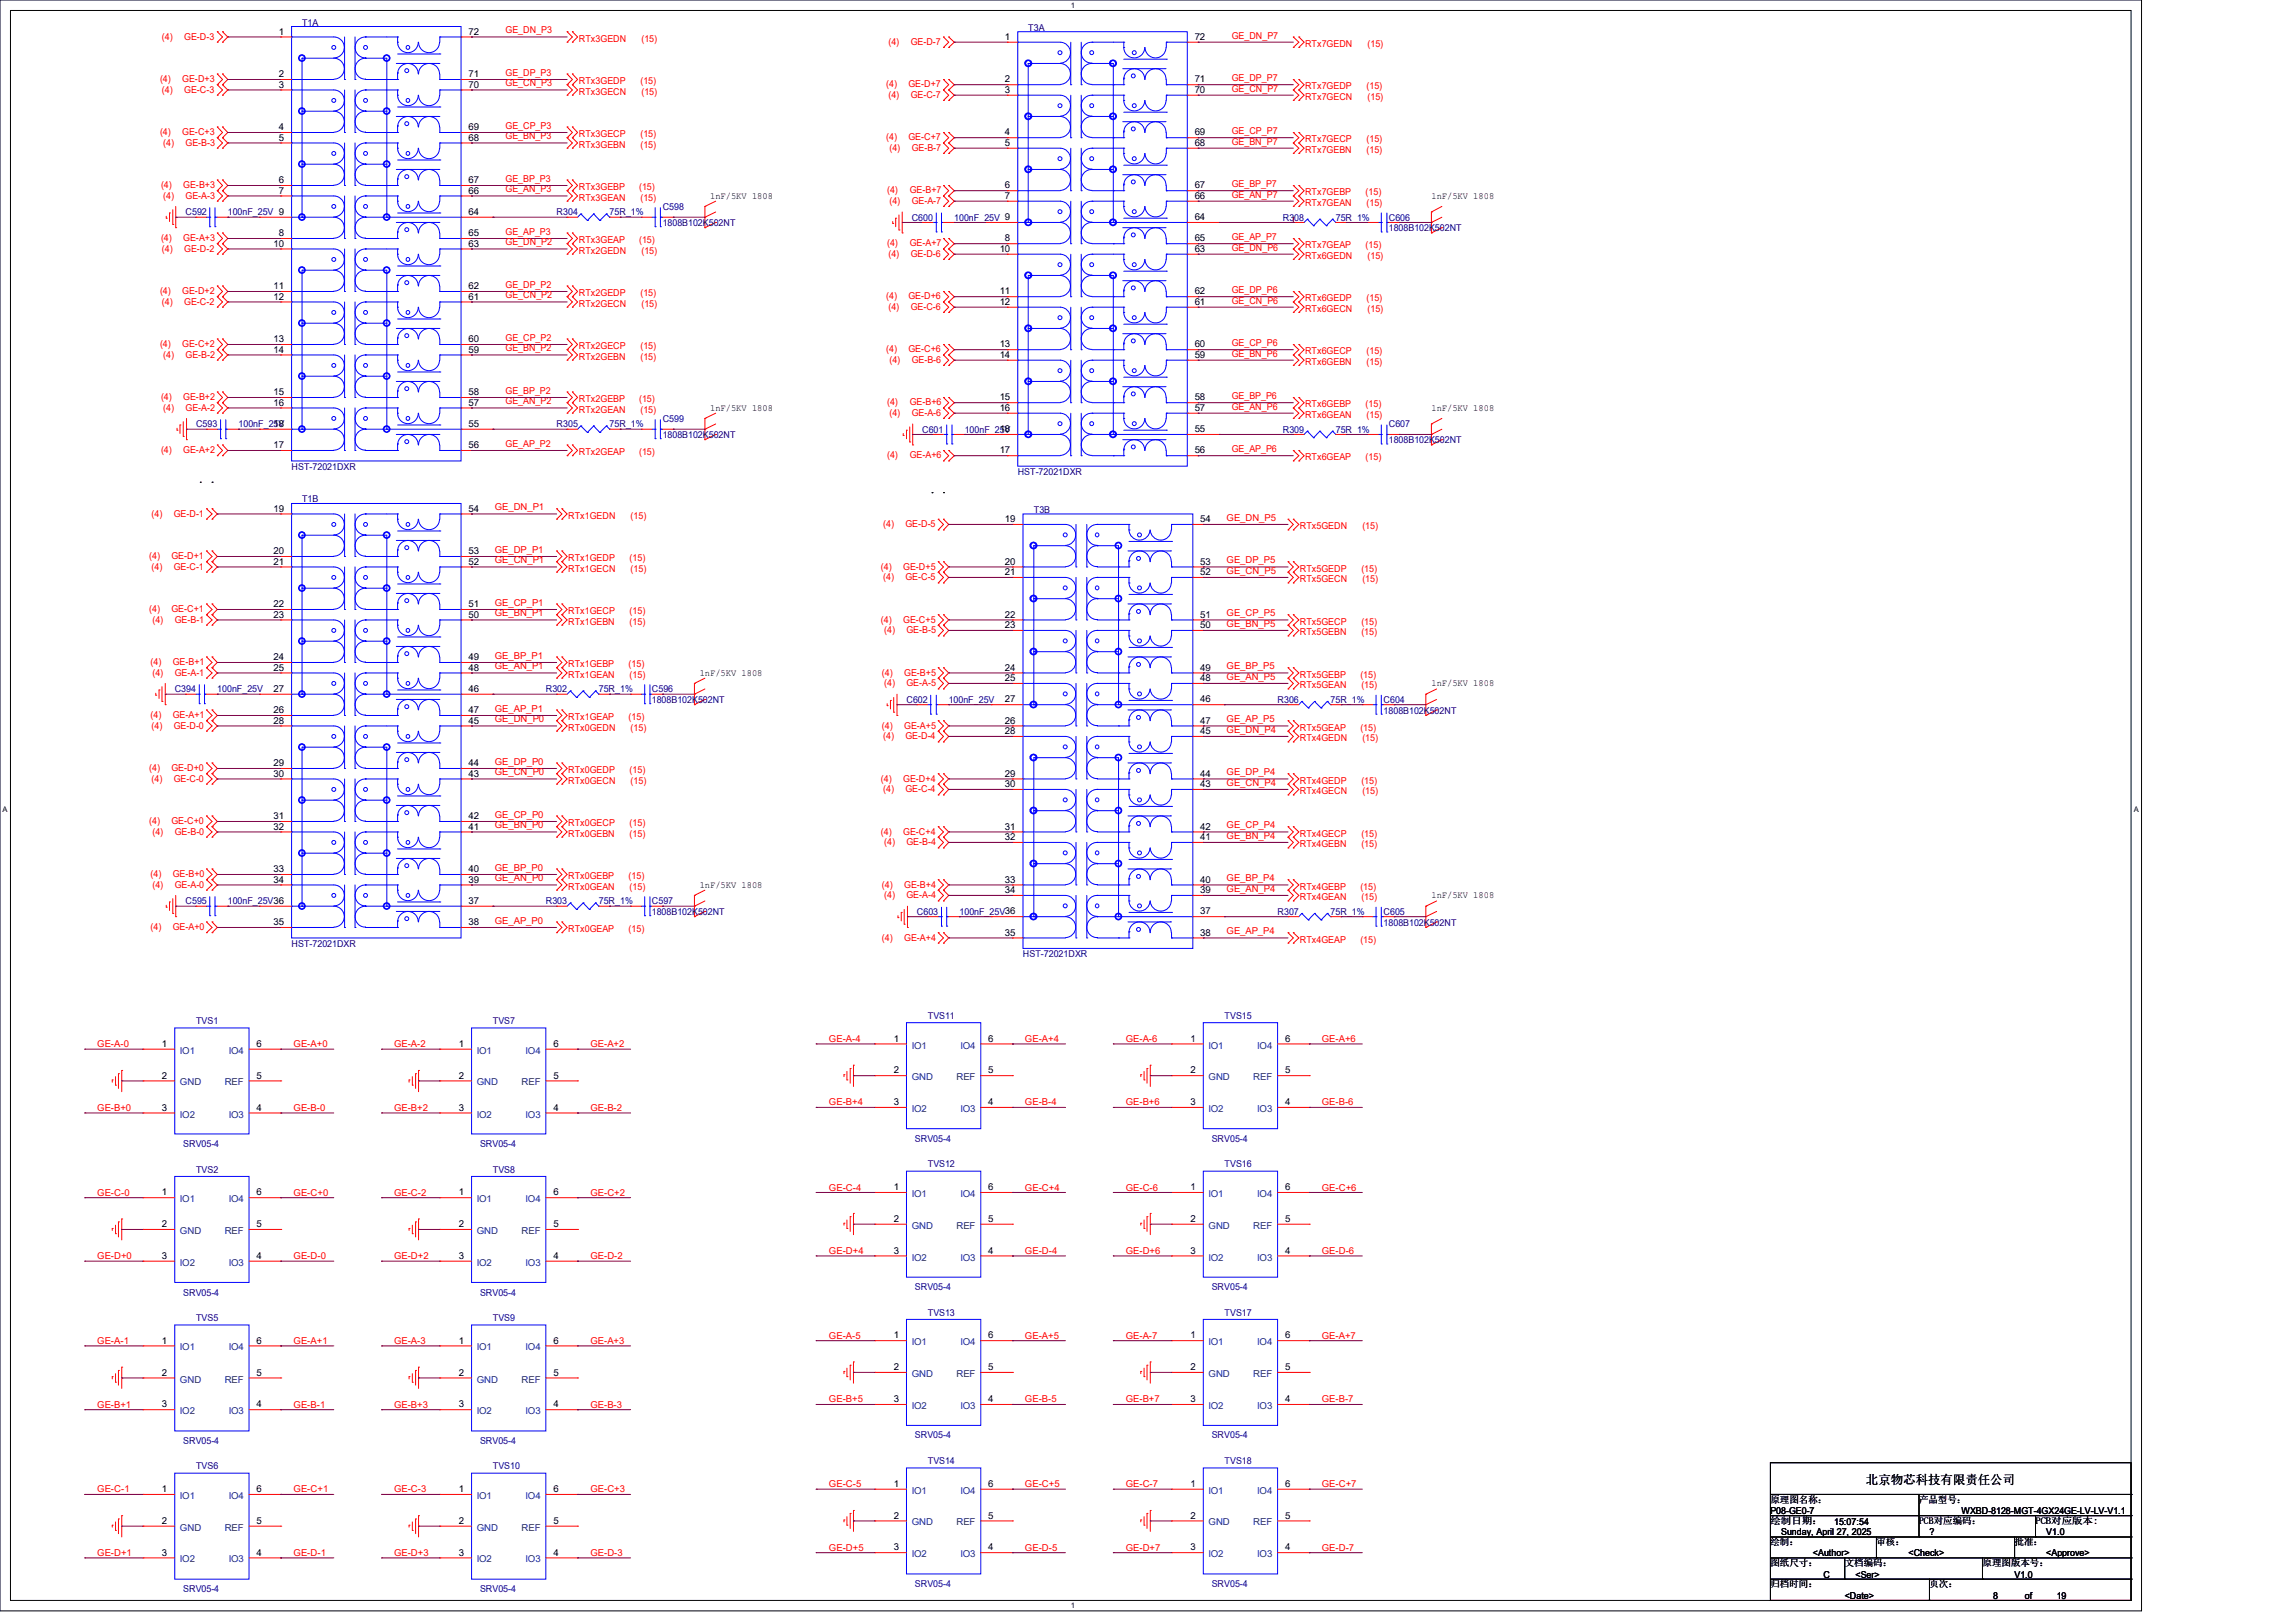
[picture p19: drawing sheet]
<svg xmlns="http://www.w3.org/2000/svg" width="297mm" height="210mm" viewBox="0 0 297 210" stroke-linecap="round" stroke-linejoin="round" font-family="sans-serif">
<defs><g id="words">
<text font-size="1.6" x="241.4" y="192">北京物芯科技有限责任公司</text>
<g font-size="1.2" fill="#f00">
<text x="21" y="5.1">(4)</text>
<text x="23.8" y="5.1">GE-D-3</text>
<text x="65.4" y="4.3">GE_DN_P3</text>
<text x="74.9" y="5.4">RTx3GEDN</text>
<text x="83" y="5.4">(15)</text>
<text x="114.9" y="5.8">(4)</text>
<text x="117.8" y="5.8">GE-D-7</text>
<text x="159.3" y="5">GE_DN_P7</text>
<text x="20.7" y="10.6">(4)</text>
<text x="21" y="12">(4)</text>
<text x="23.6" y="10.6">GE-D+3</text>
<text x="23.8" y="12">GE-C-3</text>
<text x="65.4" y="9.8">GE_DP_P3</text>
<text x="65.4" y="11.2">GE_CN_P3</text>
<text x="74.9" y="10.9">RTx3GEDP</text>
<text x="82.8" y="10.9">(15)</text>
<text x="114.6" y="11.3">(4)</text>
<text x="117.5" y="11.3">GE-D+7</text>
<text x="159.3" y="10.5">GE_DP_P7</text>
<text x="159.3" y="11.9">GE_CN_P7</text>
<text x="168.8" y="6.1">RTx7GEDN</text>
<text x="168.8" y="11.6">RTx7GEDP</text>
<text x="176.8" y="11.6">(15)</text>
<text x="176.9" y="6.1">(15)</text>
<text x="20.7" y="17.4">(4)</text>
<text x="23.6" y="17.4">GE-C+3</text>
<text x="65.4" y="16.7">GE_CP_P3</text>
<text x="74.9" y="17.7">RTx3GECP</text>
<text x="74.9" y="12.2">RTx3GECN</text>
<text x="82.8" y="17.7">(15)</text>
<text x="83" y="12.2">(15)</text>
<text x="114.9" y="12.7">(4)</text>
<text x="117.8" y="12.7">GE-C-7</text>
<text x="159.3" y="17.4">GE_CP_P7</text>
<text x="168.8" y="12.9">RTx7GECN</text>
<text x="176.9" y="12.9">(15)</text>
<text x="21.1" y="18.8">(4)</text>
<text x="24" y="18.8">GE-B-3</text>
<text x="65.4" y="23.5">GE_BP_P3</text>
<text x="65.4" y="18">GE_BN_P3</text>
<text x="74.9" y="19.1">RTx3GEBN</text>
<text x="82.8" y="19.1">(15)</text>
<text x="114.6" y="18.1">(4)</text>
<text x="115.1" y="19.5">(4)</text>
<text x="117.5" y="18.1">GE-C+7</text>
<text x="117.9" y="19.5">GE-B-7</text>
<text x="159.3" y="18.7">GE_BN_P7</text>
<text x="168.8" y="18.4">RTx7GECP</text>
<text x="168.8" y="19.8">RTx7GEBN</text>
<text x="176.8" y="18.4">(15)</text>
<text x="176.8" y="19.8">(15)</text>
<text x="20.8" y="24.3">(4)</text>
<text x="21.1" y="25.7">(4)</text>
<text x="23.7" y="24.3">GE-B+3</text>
<text x="24" y="25.7">GE-A-3</text>
<text x="65.4" y="24.9">GE_AN_P3</text>
<text x="74.9" y="25.9">RTx3GEAN</text>
<text x="74.9" y="24.6">RTx3GEBP</text>
<text x="82.7" y="24.6">(15)</text>
<text x="82.8" y="25.9">(15)</text>
<text x="114.8" y="25">(4)</text>
<text x="115.1" y="26.4">(4)</text>
<text x="117.7" y="25">GE-B+7</text>
<text x="117.9" y="26.4">GE-A-7</text>
<text x="159.3" y="25.6">GE_AN_P7</text>
<text x="159.3" y="24.2">GE_BP_P7</text>
<text x="168.8" y="26.6">RTx7GEAN</text>
<text x="168.8" y="25.3">RTx7GEBP</text>
<text x="176.7" y="25.3">(15)</text>
<text x="176.8" y="26.6">(15)</text>
<text x="20.8" y="31.2">(4)</text>
<text x="21" y="32.6">(4)</text>
<text x="23.7" y="31.2">GE-A+3</text>
<text x="23.8" y="32.6">GE-D-2</text>
<text x="65.4" y="30.4">GE_AP_P3</text>
<text x="65.4" y="31.8">GE_DN_P2</text>
<text x="74.9" y="31.5">RTx3GEAP</text>
<text x="74.9" y="32.8">RTx2GEDN</text>
<text x="82.7" y="31.5">(15)</text>
<text x="83" y="32.8">(15)</text>
<text x="114.8" y="31.8">(4)</text>
<text x="114.9" y="33.2">(4)</text>
<text x="117.7" y="31.8">GE-A+7</text>
<text x="117.8" y="33.2">GE-D-6</text>
<text x="159.3" y="31.1">GE_AP_P7</text>
<text x="159.3" y="32.4">GE_DN_P6</text>
<text x="168.8" y="32.1">RTx7GEAP</text>
<text x="168.8" y="33.5">RTx6GEDN</text>
<text x="176.7" y="32.1">(15)</text>
<text x="176.9" y="33.5">(15)</text>
<text x="20.7" y="38">(4)</text>
<text x="21" y="39.4">(4)</text>
<text x="23.6" y="38">GE-D+2</text>
<text x="23.8" y="39.4">GE-C-2</text>
<text x="65.4" y="37.3">GE_DP_P2</text>
<text x="65.4" y="38.6">GE_CN_P2</text>
<text x="74.9" y="38.3">RTx2GEDP</text>
<text x="74.9" y="39.7">RTx2GECN</text>
<text x="82.8" y="38.3">(15)</text>
<text x="83" y="39.7">(15)</text>
<text x="114.6" y="38.7">(4)</text>
<text x="114.9" y="40.1">(4)</text>
<text x="117.5" y="38.7">GE-D+6</text>
<text x="117.8" y="40.1">GE-C-6</text>
<text x="159.3" y="37.9">GE_DP_P6</text>
<text x="159.3" y="39.3">GE_CN_P6</text>
<text x="168.8" y="39">RTx6GEDP</text>
<text x="168.8" y="40.3">RTx6GECN</text>
<text x="176.8" y="39">(15)</text>
<text x="176.9" y="40.3">(15)</text>
<text x="20.7" y="44.9">(4)</text>
<text x="21.1" y="46.3">(4)</text>
<text x="23.6" y="44.9">GE-C+2</text>
<text x="24" y="46.3">GE-B-2</text>
<text x="65.4" y="44.1">GE_CP_P2</text>
<text x="65.4" y="45.5">GE_BN_P2</text>
<text x="74.9" y="45.2">RTx2GECP</text>
<text x="74.9" y="46.5">RTx2GEBN</text>
<text x="82.8" y="45.2">(15)</text>
<text x="82.8" y="46.5">(15)</text>
<text x="114.6" y="45.6">(4)</text>
<text x="115.1" y="46.9">(4)</text>
<text x="117.5" y="45.6">GE-C+6</text>
<text x="117.9" y="46.9">GE-B-6</text>
<text x="159.3" y="46.1">GE_BN_P6</text>
<text x="159.3" y="44.8">GE_CP_P6</text>
<text x="168.8" y="47.2">RTx6GEBN</text>
<text x="168.8" y="45.8">RTx6GECP</text>
<text x="176.8" y="47.2">(15)</text>
<text x="176.8" y="45.8">(15)</text>
<text x="20.8" y="51.7">(4)</text>
<text x="21.1" y="53.1">(4)</text>
<text x="23.7" y="51.7">GE-B+2</text>
<text x="24" y="53.1">GE-A-2</text>
<text x="65.4" y="52.3">GE_AN_P2</text>
<text x="65.4" y="51">GE_BP_P2</text>
<text x="74.9" y="53.4">RTx2GEAN</text>
<text x="74.9" y="52">RTx2GEBP</text>
<text x="82.7" y="52">(15)</text>
<text x="82.8" y="53.4">(15)</text>
<text x="114.8" y="52.4">(4)</text>
<text x="115.1" y="53.8">(4)</text>
<text x="117.7" y="52.4">GE-B+6</text>
<text x="117.9" y="53.8">GE-A-6</text>
<text x="159.3" y="53">GE_AN_P6</text>
<text x="159.3" y="51.6">GE_BP_P6</text>
<text x="168.8" y="52.7">RTx6GEBP</text>
<text x="176.7" y="52.7">(15)</text>
<text x="20.8" y="58.6">(4)</text>
<text x="23.7" y="58.6">GE-A+2</text>
<text x="65.4" y="57.8">GE_AP_P2</text>
<text x="74.9" y="58.9">RTx2GEAP</text>
<text x="82.7" y="58.9">(15)</text>
<text x="114.8" y="59.3">(4)</text>
<text x="117.7" y="59.3">GE-A+6</text>
<text x="159.3" y="58.5">GE_AP_P6</text>
<text x="168.8" y="54.1">RTx6GEAN</text>
<text x="168.8" y="59.6">RTx6GEAP</text>
<text x="176.7" y="59.6">(15)</text>
<text x="176.8" y="54.1">(15)</text>
<text x="19.6" y="66.8">(4)</text>
<text x="22.5" y="66.8">GE-D-1</text>
<text x="64" y="66">GE_DN_P1</text>
<text x="64" y="71.5">GE_DP_P1</text>
<text x="73.5" y="67.1">RTx1GEDN</text>
<text x="81.6" y="67.1">(15)</text>
<text x="114.3" y="68.2">(4)</text>
<text x="117.1" y="68.2">GE-D-5</text>
<text x="158.7" y="67.4">GE_DN_P5</text>
<text x="168.1" y="68.5">RTx5GEDN</text>
<text x="176.2" y="68.5">(15)</text>
<text x="19.3" y="72.3">(4)</text>
<text x="19.6" y="73.7">(4)</text>
<text x="22.2" y="72.3">GE-D+1</text>
<text x="22.5" y="73.7">GE-C-1</text>
<text x="64" y="72.9">GE_CN_P1</text>
<text x="73.5" y="72.6">RTx1GEDP</text>
<text x="73.5" y="74">RTx1GECN</text>
<text x="81.5" y="72.6">(15)</text>
<text x="81.6" y="74">(15)</text>
<text x="114" y="73.7">(4)</text>
<text x="114.3" y="75.1">(4)</text>
<text x="116.8" y="73.7">GE-D+5</text>
<text x="117.1" y="75.1">GE-C-5</text>
<text x="158.7" y="72.9">GE_DP_P5</text>
<text x="158.7" y="74.3">GE_CN_P5</text>
<text x="168.1" y="74">RTx5GEDP</text>
<text x="168.1" y="75.3">RTx5GECN</text>
<text x="176.1" y="74">(15)</text>
<text x="176.2" y="75.3">(15)</text>
<text x="19.3" y="79.2">(4)</text>
<text x="19.7" y="80.6">(4)</text>
<text x="22.2" y="79.2">GE-C+1</text>
<text x="22.6" y="80.6">GE-B-1</text>
<text x="64" y="78.4">GE_CP_P1</text>
<text x="64" y="79.8">GE_BN_P1</text>
<text x="73.5" y="79.5">RTx1GECP</text>
<text x="73.5" y="80.8">RTx1GEBN</text>
<text x="81.5" y="79.5">(15)</text>
<text x="81.5" y="80.8">(15)</text>
<text x="114" y="80.6">(4)</text>
<text x="114.4" y="81.9">(4)</text>
<text x="116.8" y="80.6">GE-C+5</text>
<text x="117.3" y="81.9">GE-B-5</text>
<text x="158.7" y="79.8">GE_CP_P5</text>
<text x="158.7" y="81.1">GE_BN_P5</text>
<text x="168.1" y="80.8">RTx5GECP</text>
<text x="168.1" y="82.2">RTx5GEBN</text>
<text x="176.1" y="80.8">(15)</text>
<text x="176.1" y="82.2">(15)</text>
<text x="19.5" y="86">(4)</text>
<text x="19.7" y="87.4">(4)</text>
<text x="22.4" y="86">GE-B+1</text>
<text x="22.6" y="87.4">GE-A-1</text>
<text x="64" y="86.6">GE_AN_P1</text>
<text x="64" y="85.3">GE_BP_P1</text>
<text x="73.5" y="87.7">RTx1GEAN</text>
<text x="73.5" y="86.3">RTx1GEBP</text>
<text x="81.3" y="86.3">(15)</text>
<text x="81.5" y="87.7">(15)</text>
<text x="114.1" y="87.4">(4)</text>
<text x="114.4" y="88.8">(4)</text>
<text x="117" y="87.4">GE-B+5</text>
<text x="117.3" y="88.8">GE-A-5</text>
<text x="158.7" y="88">GE_AN_P5</text>
<text x="158.7" y="86.6">GE_BP_P5</text>
<text x="168.1" y="89">RTx5GEAN</text>
<text x="168.1" y="87.7">RTx5GEBP</text>
<text x="176" y="87.7">(15)</text>
<text x="176.1" y="89">(15)</text>
<text x="19.5" y="92.9">(4)</text>
<text x="19.6" y="94.3">(4)</text>
<text x="22.4" y="92.9">GE-A+1</text>
<text x="22.5" y="94.3">GE-D-0</text>
<text x="64" y="93.5">GE_DN_P0</text>
<text x="64" y="92.1">GE_AP_P1</text>
<text x="73.5" y="94.5">RTx0GEDN</text>
<text x="73.5" y="93.2">RTx1GEAP</text>
<text x="81.3" y="93.2">(15)</text>
<text x="81.6" y="94.5">(15)</text>
<text x="114.1" y="94.3">(4)</text>
<text x="114.3" y="95.6">(4)</text>
<text x="117" y="94.3">GE-A+5</text>
<text x="117.1" y="95.6">GE-D-4</text>
<text x="158.7" y="93.5">GE_AP_P5</text>
<text x="158.7" y="94.8">GE_DN_P4</text>
<text x="168.1" y="94.5">RTx5GEAP</text>
<text x="168.1" y="95.9">RTx4GEDN</text>
<text x="176" y="94.5">(15)</text>
<text x="176.2" y="95.9">(15)</text>
<text x="19.3" y="99.7">(4)</text>
<text x="19.6" y="101.1">(4)</text>
<text x="22.2" y="99.7">GE-D+0</text>
<text x="22.5" y="101.1">GE-C-0</text>
<text x="64" y="99">GE_DP_P0</text>
<text x="64" y="100.3">GE_CN_P0</text>
<text x="73.5" y="100">RTx0GEDP</text>
<text x="73.5" y="101.4">RTx0GECN</text>
<text x="81.5" y="100">(15)</text>
<text x="81.6" y="101.4">(15)</text>
<text x="114" y="101.1">(4)</text>
<text x="116.8" y="101.1">GE-D+4</text>
<text x="158.7" y="100.3">GE_DP_P4</text>
<text x="158.7" y="101.7">GE_CN_P4</text>
<text x="168.1" y="101.4">RTx4GEDP</text>
<text x="176.1" y="101.4">(15)</text>
<text x="19.3" y="106.6">(4)</text>
<text x="19.7" y="108">(4)</text>
<text x="22.2" y="106.6">GE-C+0</text>
<text x="22.6" y="108">GE-B-0</text>
<text x="64" y="105.8">GE_CP_P0</text>
<text x="64" y="107.2">GE_BN_P0</text>
<text x="73.5" y="106.9">RTx0GECP</text>
<text x="81.5" y="106.9">(15)</text>
<text x="114" y="108">(4)</text>
<text x="114.3" y="102.5">(4)</text>
<text x="116.8" y="108">GE-C+4</text>
<text x="117.1" y="102.5">GE-C-4</text>
<text x="158.7" y="107.2">GE_CP_P4</text>
<text x="168.1" y="102.7">RTx4GECN</text>
<text x="176.2" y="102.7">(15)</text>
<text x="19.5" y="113.5">(4)</text>
<text x="22.4" y="113.5">GE-B+0</text>
<text x="64" y="112.7">GE_BP_P0</text>
<text x="73.5" y="113.7">RTx0GEBP</text>
<text x="73.5" y="108.2">RTx0GEBN</text>
<text x="81.3" y="113.7">(15)</text>
<text x="81.5" y="108.2">(15)</text>
<text x="114.4" y="109.3">(4)</text>
<text x="117.3" y="109.3">GE-B-4</text>
<text x="158.7" y="108.5">GE_BN_P4</text>
<text x="168.1" y="109.6">RTx4GEBN</text>
<text x="168.1" y="108.2">RTx4GECP</text>
<text x="176.1" y="109.6">(15)</text>
<text x="176.1" y="108.2">(15)</text>
<text x="19.7" y="114.8">(4)</text>
<text x="22.6" y="114.8">GE-A-0</text>
<text x="64" y="114">GE_AN_P0</text>
<text x="64" y="119.5">GE_AP_P0</text>
<text x="73.5" y="115.1">RTx0GEAN</text>
<text x="81.5" y="115.1">(15)</text>
<text x="114.1" y="114.8">(4)</text>
<text x="114.4" y="116.2">(4)</text>
<text x="117" y="114.8">GE-B+4</text>
<text x="117.3" y="116.2">GE-A-4</text>
<text x="158.7" y="115.4">GE_AN_P4</text>
<text x="158.7" y="114">GE_BP_P4</text>
<text x="168.1" y="116.5">RTx4GEAN</text>
<text x="168.1" y="115.1">RTx4GEBP</text>
<text x="176" y="115.1">(15)</text>
<text x="176.1" y="116.5">(15)</text>
<text x="19.5" y="120.3">(4)</text>
<text x="22.4" y="120.3">GE-A+0</text>
<text x="73.5" y="120.6">RTx0GEAP</text>
<text x="81.3" y="120.6">(15)</text>
<text x="114.1" y="121.7">(4)</text>
<text x="117" y="121.7">GE-A+4</text>
<text x="158.7" y="120.9">GE_AP_P4</text>
<text x="168.1" y="122">RTx4GEAP</text>
<text x="176" y="122">(15)</text>
<text x="12.6" y="135.5">GE-A-0</text>
<text x="38" y="135.5">GE-A+0</text>
<text x="51" y="135.5">GE-A-2</text>
<text x="76.4" y="135.5">GE-A+2</text>
<text x="107.2" y="134.8">GE-A-4</text>
<text x="132.6" y="134.8">GE-A+4</text>
<text x="145.6" y="134.8">GE-A-6</text>
<text x="171" y="134.8">GE-A+6</text>
<text x="12.6" y="143.8">GE-B+0</text>
<text x="38" y="143.8">GE-B-0</text>
<text x="51" y="143.8">GE-B+2</text>
<text x="76.4" y="143.8">GE-B-2</text>
<text x="107.2" y="143">GE-B+4</text>
<text x="132.6" y="143">GE-B-4</text>
<text x="145.6" y="143">GE-B+6</text>
<text x="171" y="143">GE-B-6</text>
<text x="12.6" y="154.7">GE-C-0</text>
<text x="38" y="154.7">GE-C+0</text>
<text x="51" y="154.7">GE-C-2</text>
<text x="76.4" y="154.7">GE-C+2</text>
<text x="107.2" y="154.1">GE-C-4</text>
<text x="132.6" y="154.1">GE-C+4</text>
<text x="145.6" y="154.1">GE-C-6</text>
<text x="171" y="154.1">GE-C+6</text>
<text x="12.6" y="162.9">GE-D+0</text>
<text x="38" y="162.9">GE-D-0</text>
<text x="51" y="162.9">GE-D+2</text>
<text x="76.4" y="162.9">GE-D-2</text>
<text x="107.2" y="162.3">GE-D+4</text>
<text x="132.6" y="162.3">GE-D-4</text>
<text x="145.6" y="162.3">GE-D+6</text>
<text x="171" y="162.3">GE-D-6</text>
<text x="12.6" y="173.9">GE-A-1</text>
<text x="38" y="173.9">GE-A+1</text>
<text x="51" y="173.9">GE-A-3</text>
<text x="76.4" y="173.9">GE-A+3</text>
<text x="107.2" y="173.2">GE-A-5</text>
<text x="132.6" y="173.2">GE-A+5</text>
<text x="145.6" y="173.2">GE-A-7</text>
<text x="171" y="173.2">GE-A+7</text>
<text x="12.6" y="182.2">GE-B+1</text>
<text x="38" y="182.2">GE-B-1</text>
<text x="51" y="182.2">GE-B+3</text>
<text x="76.4" y="182.2">GE-B-3</text>
<text x="107.2" y="181.5">GE-B+5</text>
<text x="132.6" y="181.5">GE-B-5</text>
<text x="145.6" y="181.5">GE-B+7</text>
<text x="171" y="181.5">GE-B-7</text>
<text x="12.6" y="193.1">GE-C-1</text>
<text x="38" y="193.1">GE-C+1</text>
<text x="51" y="193.1">GE-C-3</text>
<text x="76.4" y="193.1">GE-C+3</text>
<text x="107.2" y="192.4">GE-C-5</text>
<text x="132.6" y="192.4">GE-C+5</text>
<text x="145.6" y="192.4">GE-C-7</text>
<text x="171" y="192.4">GE-C+7</text>
<text x="12.6" y="201.3">GE-D+1</text>
<text x="38" y="201.3">GE-D-1</text>
<text x="51" y="201.3">GE-D+3</text>
<text x="76.4" y="201.3">GE-D-3</text>
<text x="107.2" y="200.7">GE-D+5</text>
<text x="132.6" y="200.7">GE-D-5</text>
<text x="145.6" y="200.7">GE-D+7</text>
<text x="171" y="200.7">GE-D-7</text>
</g>
<g font-size="1.2">
<text x="36.1" y="4.5">1</text>
<text x="60.6" y="4.5">72</text>
<text x="130" y="5.2">1</text>
<text x="154.6" y="5.2">72</text>
<text x="36.1" y="10">2</text>
<text x="36.1" y="11.3">3</text>
<text x="60.6" y="10">71</text>
<text x="60.6" y="11.3">70</text>
<text x="130" y="10.7">2</text>
<text x="154.6" y="10.7">71</text>
<text x="36.1" y="16.8">4</text>
<text x="60.6" y="16.8">69</text>
<text x="130" y="17.5">4</text>
<text x="130" y="12">3</text>
<text x="154.6" y="12">70</text>
<text x="154.6" y="17.5">69</text>
<text x="36.1" y="18.2">5</text>
<text x="36.1" y="23.7">6</text>
<text x="60.6" y="18.2">68</text>
<text x="60.6" y="23.7">67</text>
<text x="130" y="18.9">5</text>
<text x="154.6" y="18.9">68</text>
<text x="36.1" y="25.1">7</text>
<text x="60.6" y="25.1">66</text>
<text x="60.6" y="27.8">64</text>
<text x="91.9" y="25.7">1nF/5KV 1808</text>
<text x="130" y="24.4">6</text>
<text x="130" y="25.7">7</text>
<text x="154.6" y="24.4">67</text>
<text x="154.6" y="25.7">66</text>
<text x="154.6" y="28.5">64</text>
<text x="185.2" y="25.7">1nF/5KV 1808</text>
<text x="35.4" y="31.9">10</text>
<text x="36.1" y="30.6">8</text>
<text x="60.6" y="30.6">65</text>
<text x="60.6" y="31.9">63</text>
<text x="129.3" y="32.6">10</text>
<text x="130" y="31.2">8</text>
<text x="154.6" y="31.2">65</text>
<text x="154.6" y="32.6">63</text>
<text x="35.4" y="37.4">11</text>
<text x="35.4" y="38.8">12</text>
<text x="60.6" y="37.4">62</text>
<text x="60.6" y="38.8">61</text>
<text x="129.3" y="38.1">11</text>
<text x="129.3" y="39.5">12</text>
<text x="154.6" y="38.1">62</text>
<text x="154.6" y="39.5">61</text>
<text x="35.4" y="44.3">13</text>
<text x="35.4" y="45.6">14</text>
<text x="60.6" y="44.3">60</text>
<text x="60.6" y="45.6">59</text>
<text x="129.3" y="45">13</text>
<text x="129.3" y="46.3">14</text>
<text x="154.6" y="45">60</text>
<text x="154.6" y="46.3">59</text>
<text x="35.4" y="51.1">15</text>
<text x="35.4" y="52.5">16</text>
<text x="60.6" y="51.1">58</text>
<text x="60.6" y="52.5">57</text>
<text x="91.9" y="53.1">1nF/5KV 1808</text>
<text x="129.3" y="51.8">15</text>
<text x="129.3" y="53.2">16</text>
<text x="154.6" y="51.8">58</text>
<text x="154.6" y="53.2">57</text>
<text x="185.2" y="53.1">1nF/5KV 1808</text>
<text x="35.4" y="58">17</text>
<text x="35.4" y="55.2">18</text>
<text x="60.6" y="58">56</text>
<text x="60.6" y="55.2">55</text>
<text x="129.3" y="58.7">17</text>
<text x="129.3" y="55.9">18</text>
<text x="154.6" y="58.7">56</text>
<text x="154.6" y="55.9">55</text>
<text x="35.4" y="66.2">19</text>
<text x="35.4" y="71.7">20</text>
<text x="60.6" y="66.2">54</text>
<text x="60.6" y="71.7">53</text>
<text x="130" y="67.6">19</text>
<text x="155.3" y="67.6">54</text>
<text x="35.4" y="73.1">21</text>
<text x="60.6" y="73.1">52</text>
<text x="130" y="73.1">20</text>
<text x="130" y="74.4">21</text>
<text x="155.3" y="73.1">53</text>
<text x="155.3" y="74.4">52</text>
<text x="35.4" y="78.6">22</text>
<text x="35.4" y="79.9">23</text>
<text x="60.6" y="78.6">51</text>
<text x="60.6" y="79.9">50</text>
<text x="130" y="79.9">22</text>
<text x="130" y="81.3">23</text>
<text x="155.3" y="79.9">51</text>
<text x="155.3" y="81.3">50</text>
<text x="35.4" y="85.4">24</text>
<text x="35.4" y="86.8">25</text>
<text x="35.4" y="89.5">27</text>
<text x="60.6" y="85.4">49</text>
<text x="60.6" y="86.8">48</text>
<text x="60.6" y="89.5">46</text>
<text x="90.5" y="87.4">1nF/5KV 1808</text>
<text x="130" y="86.8">24</text>
<text x="130" y="88.1">25</text>
<text x="155.3" y="86.8">49</text>
<text x="155.3" y="88.1">48</text>
<text x="185.2" y="88.8">1nF/5KV 1808</text>
<text x="35.4" y="92.3">26</text>
<text x="35.4" y="93.6">28</text>
<text x="60.6" y="92.3">47</text>
<text x="60.6" y="93.6">45</text>
<text x="130" y="93.6">26</text>
<text x="130" y="90.9">27</text>
<text x="130" y="95">28</text>
<text x="155.3" y="93.6">47</text>
<text x="155.3" y="90.9">46</text>
<text x="155.3" y="95">45</text>
<text x="35.4" y="99.1">29</text>
<text x="35.4" y="100.5">30</text>
<text x="60.6" y="99.1">44</text>
<text x="60.6" y="100.5">43</text>
<text x="130" y="100.5">29</text>
<text x="130" y="101.9">30</text>
<text x="155.3" y="100.5">44</text>
<text x="155.3" y="101.9">43</text>
<text x="35.4" y="106">31</text>
<text x="35.4" y="107.4">32</text>
<text x="60.6" y="106">42</text>
<text x="60.6" y="107.4">41</text>
<text x="130" y="107.4">31</text>
<text x="155.3" y="107.4">42</text>
<text x="35.4" y="112.9">33</text>
<text x="60.6" y="112.9">40</text>
<text x="130" y="108.7">32</text>
<text x="155.3" y="108.7">41</text>
<text x="35.4" y="114.2">34</text>
<text x="35.4" y="119.7">35</text>
<text x="60.6" y="114.2">39</text>
<text x="60.6" y="119.7">38</text>
<text x="60.6" y="117">37</text>
<text x="90.5" y="114.8">1nF/5KV 1808</text>
<text x="130" y="114.2">33</text>
<text x="130" y="115.6">34</text>
<text x="155.3" y="114.2">40</text>
<text x="155.3" y="115.6">39</text>
<text x="155.3" y="118.3">37</text>
<text x="185.2" y="116.2">1nF/5KV 1808</text>
<text x="130" y="121.1">35</text>
<text x="155.3" y="121.1">38</text>
<text x="21" y="135.5">1</text>
<text x="33.2" y="135.5">6</text>
<text x="59.3" y="135.5">1</text>
<text x="71.6" y="135.5">6</text>
<text x="115.6" y="134.8">1</text>
<text x="127.8" y="134.8">6</text>
<text x="154" y="134.8">1</text>
<text x="166.2" y="134.8">6</text>
<text x="21" y="139.6">2</text>
<text x="21" y="143.7">3</text>
<text x="33.2" y="143.7">4</text>
<text x="33.2" y="139.6">5</text>
<text x="59.3" y="139.6">2</text>
<text x="59.3" y="143.7">3</text>
<text x="71.6" y="143.7">4</text>
<text x="71.6" y="139.6">5</text>
<text x="115.6" y="138.9">2</text>
<text x="115.6" y="143">3</text>
<text x="127.8" y="143">4</text>
<text x="127.8" y="138.9">5</text>
<text x="154" y="138.9">2</text>
<text x="154" y="143">3</text>
<text x="166.2" y="143">4</text>
<text x="166.2" y="138.9">5</text>
<text x="21" y="154.7">1</text>
<text x="33.2" y="154.7">6</text>
<text x="59.3" y="154.7">1</text>
<text x="71.6" y="154.7">6</text>
<text x="115.6" y="154">1</text>
<text x="127.8" y="154">6</text>
<text x="154" y="154">1</text>
<text x="166.2" y="154">6</text>
<text x="21" y="158.8">2</text>
<text x="33.2" y="158.8">5</text>
<text x="59.3" y="158.8">2</text>
<text x="71.6" y="158.8">5</text>
<text x="115.6" y="158.1">2</text>
<text x="127.8" y="158.1">5</text>
<text x="154" y="158.1">2</text>
<text x="166.2" y="158.1">5</text>
<text x="21" y="162.9">3</text>
<text x="33.2" y="162.9">4</text>
<text x="59.3" y="162.9">3</text>
<text x="71.6" y="162.9">4</text>
<text x="115.6" y="162.2">3</text>
<text x="127.8" y="162.2">4</text>
<text x="154" y="162.2">3</text>
<text x="166.2" y="162.2">4</text>
<text x="21" y="173.9">1</text>
<text x="33.2" y="173.9">6</text>
<text x="59.3" y="173.9">1</text>
<text x="71.6" y="173.9">6</text>
<text x="115.6" y="173.2">1</text>
<text x="127.8" y="173.2">6</text>
<text x="154" y="173.2">1</text>
<text x="166.2" y="173.2">6</text>
<text x="21" y="178">2</text>
<text x="33.2" y="178">5</text>
<text x="59.3" y="178">2</text>
<text x="71.6" y="178">5</text>
<text x="115.6" y="177.3">2</text>
<text x="127.8" y="177.3">5</text>
<text x="154" y="177.3">2</text>
<text x="166.2" y="177.3">5</text>
<text x="21" y="182.1">3</text>
<text x="33.2" y="182.1">4</text>
<text x="59.3" y="182.1">3</text>
<text x="71.6" y="182.1">4</text>
<text x="115.6" y="181.4">3</text>
<text x="127.8" y="181.4">4</text>
<text x="154" y="181.4">3</text>
<text x="166.2" y="181.4">4</text>
<text x="21" y="193.1">1</text>
<text x="21" y="197.2">2</text>
<text x="33.2" y="197.2">5</text>
<text x="33.2" y="193.1">6</text>
<text x="59.3" y="193.1">1</text>
<text x="59.3" y="197.2">2</text>
<text x="71.6" y="197.2">5</text>
<text x="71.6" y="193.1">6</text>
<text x="115.6" y="192.4">1</text>
<text x="115.6" y="196.5">2</text>
<text x="127.8" y="196.5">5</text>
<text x="127.8" y="192.4">6</text>
<text x="154" y="192.4">1</text>
<text x="154" y="196.5">2</text>
<text x="166.2" y="196.5">5</text>
<text x="166.2" y="192.4">6</text>
<text x="229" y="195.9">P08-GE0-7</text>
<text x="229" y="194.4">原理图名称：</text>
<text x="229" y="197.2">绘制日期：</text>
<text x="237.3" y="197.3">15:07:54</text>
<text x="248.2" y="197.2">PCB对应编码：</text>
<text x="248.2" y="194.4">产品型号：</text>
<text x="253.7" y="195.9">WXBD-8128-MGT-4GX24GE-LV-LV-V1.1</text>
<text x="263.3" y="197.2">PCB对应版本:</text>
<text x="21" y="201.3">3</text>
<text x="33.2" y="201.3">4</text>
<text x="59.3" y="201.3">3</text>
<text x="71.6" y="201.3">4</text>
<text x="115.6" y="200.6">3</text>
<text x="127.8" y="200.6">4</text>
<text x="154" y="200.6">3</text>
<text x="166.2" y="200.6">4</text>
<text x="229" y="199.9">绘制：</text>
<text x="229" y="202.6">图纸尺寸：</text>
<text x="230.4" y="198.6">Sunday, April 27, 2025</text>
<text x="234.5" y="201.4">&lt;Author&gt;</text>
<text x="238.6" y="202.6">文档编码：</text>
<text x="242.7" y="199.9">审核：</text>
<text x="246.9" y="201.4">&lt;Check&gt;</text>
<text x="249.6" y="198.6">?</text>
<text x="256.5" y="202.6">原理图版本号：</text>
<text x="260.6" y="199.9">批准：</text>
<text x="264.7" y="198.6">V1.0</text>
<text x="264.7" y="201.4">&lt;Approve&gt;</text>
<text x="229" y="205.4">归档时间：</text>
<text x="235.9" y="204.1">C</text>
<text x="238.6" y="206.9">&lt;Date&gt;</text>
<text x="240" y="204.1">&lt;Ser&gt;</text>
<text x="249.6" y="205.4">页次：</text>
<text x="257.8" y="206.9">8</text>
<text x="260.6" y="204.1">V1.0</text>
<text x="262" y="206.9">of</text>
<text x="266.1" y="206.9">19</text>
</g>
<g font-size="1.2" fill="#000080">
<text x="39.1" y="3.3">T1A</text>
<text x="133" y="4">T3A</text>
<text x="24" y="27.9">C592</text>
<text x="29.5" y="27.9">100nF_25V 9</text>
<text x="72" y="27.9">R304</text>
<text x="78.9" y="27.9">75R_1%</text>
<text x="85.7" y="27.2">C598</text>
<text x="85.7" y="29.3">1808B102K502NT</text>
<text x="117.9" y="28.6">C600</text>
<text x="123.4" y="28.6">100nF_25V 9</text>
<text x="165.9" y="28.6">R308</text>
<text x="172.8" y="28.6">75R_1%</text>
<text x="179.7" y="28.6">C606</text>
<text x="179.7" y="29.9">1808B102K502NT</text>
<text x="25.4" y="55.3">C593</text>
<text x="30.9" y="55.3">100nF_25V</text>
<text x="72" y="55.3">R305</text>
<text x="78.9" y="55.3">75R_1%</text>
<text x="85.7" y="54.6">C599</text>
<text x="85.7" y="56.7">1808B102K502NT</text>
<text x="119.3" y="56">C601</text>
<text x="124.8" y="56">100nF_25V</text>
<text x="165.9" y="56">R309</text>
<text x="172.8" y="56">75R_1%</text>
<text x="179.7" y="55.3">C607</text>
<text x="179.7" y="57.4">1808B102K502NT</text>
<text x="37.7" y="60.8">HST-72021DXR</text>
<text x="39.1" y="65">T1B</text>
<text x="131.7" y="61.5">HST-72021DXR</text>
<text x="133.7" y="66.4">T3B</text>
<text x="22.6" y="89.6">C394</text>
<text x="28.1" y="89.6">100nF_25V</text>
<text x="70.6" y="89.6">R302</text>
<text x="77.5" y="89.6">75R_1%</text>
<text x="84.3" y="89.6">C596</text>
<text x="84.3" y="91">1808B102K502NT</text>
<text x="117.3" y="91">C602</text>
<text x="122.7" y="91">100nF_25V</text>
<text x="165.3" y="91">R306</text>
<text x="172.1" y="91">75R_1%</text>
<text x="179" y="91">C604</text>
<text x="179" y="92.3">1808B102K502NT</text>
<text x="24" y="117">C595</text>
<text x="29.5" y="117">100nF_25V36</text>
<text x="70.6" y="117">R303</text>
<text x="77.5" y="117">75R_1%</text>
<text x="84.3" y="117">C597</text>
<text x="84.3" y="118.4">1808B102K502NT</text>
<text x="118.6" y="118.4">C603</text>
<text x="124.1" y="118.4">100nF_25V36</text>
<text x="165.3" y="118.4">R307</text>
<text x="172.1" y="118.4">75R_1%</text>
<text x="179" y="118.4">C605</text>
<text x="179" y="119.8">1808B102K502NT</text>
<text x="37.7" y="122.5">HST-72021DXR</text>
<text x="132.3" y="123.9">HST-72021DXR</text>
<text x="120" y="131.8">TVS11</text>
<text x="158.4" y="131.8">TVS15</text>
<text x="25.4" y="132.5">TVS1</text>
<text x="63.8" y="132.5">TVS7</text>
<text x="23.7" y="148.4">SRV05-4</text>
<text x="62.1" y="148.4">SRV05-4</text>
<text x="118.4" y="147.7">SRV05-4</text>
<text x="156.8" y="147.7">SRV05-4</text>
<text x="25.4" y="151.7">TVS2</text>
<text x="63.8" y="151.7">TVS8</text>
<text x="120" y="151">TVS12</text>
<text x="158.4" y="151">TVS16</text>
<text x="23.7" y="167.6">SRV05-4</text>
<text x="62.1" y="167.6">SRV05-4</text>
<text x="118.4" y="167">SRV05-4</text>
<text x="156.8" y="167">SRV05-4</text>
<text x="25.4" y="170.9">TVS5</text>
<text x="63.8" y="170.9">TVS9</text>
<text x="120" y="170.3">TVS13</text>
<text x="158.4" y="170.3">TVS17</text>
<text x="23.7" y="186.9">SRV05-4</text>
<text x="25.4" y="190.1">TVS6</text>
<text x="62.1" y="186.9">SRV05-4</text>
<text x="63.8" y="190.1">TVS10</text>
<text x="118.4" y="186.1">SRV05-4</text>
<text x="120" y="189.4">TVS14</text>
<text x="156.8" y="186.1">SRV05-4</text>
<text x="158.4" y="189.4">TVS18</text>
<text x="23.7" y="206">SRV05-4</text>
<text x="62.1" y="206">SRV05-4</text>
<text x="118.4" y="205.4">SRV05-4</text>
<text x="156.8" y="205.4">SRV05-4</text>
</g>
<g font-size="1.2" fill="#004080">
<text x="23.3" y="136.4">IO1</text>
<text x="29.6" y="136.4">IO4</text>
<text x="61.7" y="136.4">IO1</text>
<text x="68" y="136.4">IO4</text>
<text x="117.9" y="135.7">IO1</text>
<text x="124.2" y="135.7">IO4</text>
<text x="156.3" y="135.7">IO1</text>
<text x="162.6" y="135.7">IO4</text>
<text x="23.3" y="140.5">GND</text>
<text x="29.1" y="140.5">REF</text>
<text x="61.7" y="140.5">GND</text>
<text x="67.5" y="140.5">REF</text>
<text x="117.9" y="139.8">GND</text>
<text x="117.9" y="143.9">IO2</text>
<text x="123.7" y="139.8">REF</text>
<text x="124.2" y="143.9">IO3</text>
<text x="156.3" y="139.8">GND</text>
<text x="156.3" y="143.9">IO2</text>
<text x="162.1" y="139.8">REF</text>
<text x="162.6" y="143.9">IO3</text>
<text x="23.3" y="144.6">IO2</text>
<text x="29.6" y="144.6">IO3</text>
<text x="61.7" y="144.6">IO2</text>
<text x="68" y="144.6">IO3</text>
<text x="23.3" y="155.6">IO1</text>
<text x="29.6" y="155.6">IO4</text>
<text x="61.7" y="155.6">IO1</text>
<text x="68" y="155.6">IO4</text>
<text x="117.9" y="154.9">IO1</text>
<text x="124.2" y="154.9">IO4</text>
<text x="156.3" y="154.9">IO1</text>
<text x="162.6" y="154.9">IO4</text>
<text x="23.3" y="159.7">GND</text>
<text x="29.1" y="159.7">REF</text>
<text x="61.7" y="159.7">GND</text>
<text x="67.5" y="159.7">REF</text>
<text x="117.9" y="159">GND</text>
<text x="123.7" y="159">REF</text>
<text x="156.3" y="159">GND</text>
<text x="162.1" y="159">REF</text>
<text x="23.3" y="163.8">IO2</text>
<text x="29.6" y="163.8">IO3</text>
<text x="61.7" y="163.8">IO2</text>
<text x="68" y="163.8">IO3</text>
<text x="117.9" y="163.1">IO2</text>
<text x="124.2" y="163.1">IO3</text>
<text x="156.3" y="163.1">IO2</text>
<text x="162.6" y="163.1">IO3</text>
<text x="23.3" y="174.7">IO1</text>
<text x="23.3" y="178.9">GND</text>
<text x="29.1" y="178.9">REF</text>
<text x="29.6" y="174.7">IO4</text>
<text x="61.7" y="174.7">IO1</text>
<text x="61.7" y="178.9">GND</text>
<text x="67.5" y="178.9">REF</text>
<text x="68" y="174.7">IO4</text>
<text x="117.9" y="174.1">IO1</text>
<text x="117.9" y="178.2">GND</text>
<text x="123.7" y="178.2">REF</text>
<text x="124.2" y="174.1">IO4</text>
<text x="156.3" y="174.1">IO1</text>
<text x="156.3" y="178.2">GND</text>
<text x="162.1" y="178.2">REF</text>
<text x="162.6" y="174.1">IO4</text>
<text x="23.3" y="183">IO2</text>
<text x="29.6" y="183">IO3</text>
<text x="61.7" y="183">IO2</text>
<text x="68" y="183">IO3</text>
<text x="117.9" y="182.3">IO2</text>
<text x="124.2" y="182.3">IO3</text>
<text x="156.3" y="182.3">IO2</text>
<text x="162.6" y="182.3">IO3</text>
<text x="23.3" y="194">IO1</text>
<text x="29.6" y="194">IO4</text>
<text x="61.7" y="194">IO1</text>
<text x="68" y="194">IO4</text>
<text x="117.9" y="193.3">IO1</text>
<text x="117.9" y="197.4">GND</text>
<text x="123.7" y="197.4">REF</text>
<text x="124.2" y="193.3">IO4</text>
<text x="156.3" y="193.3">IO1</text>
<text x="156.3" y="197.4">GND</text>
<text x="162.1" y="197.4">REF</text>
<text x="162.6" y="193.3">IO4</text>
<text x="23.3" y="198.1">GND</text>
<text x="23.3" y="202.2">IO2</text>
<text x="29.1" y="198.1">REF</text>
<text x="29.6" y="202.2">IO3</text>
<text x="61.7" y="198.1">GND</text>
<text x="61.7" y="202.2">IO2</text>
<text x="67.5" y="198.1">REF</text>
<text x="68" y="202.2">IO3</text>
<text x="117.9" y="201.5">IO2</text>
<text x="124.2" y="201.5">IO3</text>
<text x="156.3" y="201.5">IO2</text>
<text x="162.6" y="201.5">IO3</text>
</g>
<g font-size="1">
<text x="138.5" y="1">1</text>
<text x=".3" y="105.1">A</text>
<text x="276" y="105.1">A</text>
<text x="138.5" y="208.1">1</text>
</g>
</g></defs>
<path d="M0 0h277v208.4h-277zM1.4 1.4h274.3v205.7h-274.3z" fill="none" stroke="#000" stroke-width=".13"/>
<g fill="#fff">
<path d="M138.5 .1h.6v1.1h-.6z"/>
<path d="M138.5 207.2h.6v1.1h-.6z"/>
<path d="M.3 104.2h.7v1.1h-.7z"/>
<path d="M276 104.2h.6v1.1h-.6z"/>
</g>
<g fill="none" stroke="#000" stroke-width=".13">
<path d="M25.9 62.4h.1M27.4 62.4h.1M120.6 63.8h.1M122 63.8h.1M229 189.3h46.7v17.8h-46.7zM229 193.4h46.7M229 196.1h46.7M229 198.9h46.7M242.7 198.9v2.7M248.2 196.1h.1M248.2 198.9h.1M248.2 193.4v5.5"/>
<path d="M260.6 198.9v2.7M263.3 198.9h.1M263.3 196.1v2.8M275.7 193.4h.1M275.7 196.1h.1M275.7 198.9h.1M229 201.6h46.7M229 204.3h46.7M238.6 204.3h.1M238.6 201.6v2.7M242.7 201.6h.1M249.6 207.1h.1"/>
<path d="M249.6 204.3v2.8M256.5 204.3h.1M256.5 201.6v2.7M260.6 201.6h.1M275.7 201.6h.1M275.7 204.3h.1"/>
</g>
<g fill="none" stroke="#f00" stroke-width=".13">
<path d="M28.1 11h.1M28.1 9.6h.1M28.1 5.5h.1M28.1 4.1h.1M28.1 19.2h.1M28.1 17.8h.1M28.1 16.4h.1M28.1 12.3h.1M28.1 9.6l.7 .7-.7 .7M28.1 4.1l.7 .7-.7 .7M28.1 17.8l.7 .7-.7 .7M28.1 16.4l.7 .7-.7 .7"/>
<path d="M28.1 11l.7 .6-.7 .7M28.8 9.6h.1M28.8 11h.1M28.8 4.1h.1M28.8 5.5h.1M28.8 17.8h.1M28.8 19.2h.1M28.8 16.4h.1M28.8 12.3h.1M28.8 9.6l.7 .7-.7 .7M28.8 4.1l.7 .7-.7 .7M28.8 17.8l.7 .7-.7 .7"/>
<path d="M28.8 16.4l.7 .7-.7 .7M28.8 11l.7 .6-.7 .7M36.3 17.1h.1M36.3 18.5h.1M36.3 4.8h.1M36.3 10.3h.1M36.3 11.6h.1M36.3 17.1h1.4M36.3 18.5h1.4M36.3 4.8h1.4M36.3 10.3h1.4M36.3 11.6h1.4"/>
<path d="M59.6 17.1h1.4M59.6 18.5h1.4M59.6 4.8h1.4M59.6 10.3h1.4M59.6 11.6h1.4M61 4.8h.1M61 10.3h.1M61 11.6h.1M61 17.1h.1M61 18.5h.1M73.4 4.1h.1M73.4 5.5h.1"/>
<path d="M73.4 9.6h.1M73.4 11h.1M73.4 17.8h.1M73.4 19.2h.1M73.4 16.4h.1M73.4 12.3h.1M73.4 4.1l.6 .7-.6 .7M73.4 9.6l.6 .7-.6 .7M73.4 17.8l.6 .7-.6 .7M73.4 16.4l.6 .7-.6 .7M73.4 11l.6 .6-.6 .7M74 4.1h.1"/>
<path d="M74 5.5h.1M74 9.6h.1M74 11h.1M74 17.8h.1M74 19.2h.1M74 16.4h.1M74 12.3h.1M74 4.1l.7 .7-.7 .7M74 9.6l.7 .7-.7 .7M74 17.8l.7 .7-.7 .7M74 16.4l.7 .7-.7 .7M74 11l.7 .6-.7 .7"/>
<path d="M122 11.6h.1M122 10.3h.1M122 6.1h.1M122 4.8h.1M122 17.1h.1M122 18.5h.1M122 13h.1M122 19.9h.1M122 10.3l.7 .7-.7 .6M122 4.8l.7 .7-.7 .6M122 17.1l.7 .7-.7 .7M122 11.6l.7 .7-.7 .7"/>
<path d="M122 18.5l.7 .7-.7 .7M122.7 10.3h.1M122.7 11.6h.1M122.7 4.8h.1M122.7 6.1h.1M122.7 18.5h.1M122.7 17.1h.1M122.7 13h.1M122.7 19.9h.1M122.7 10.3l.7 .7-.7 .6M122.7 4.8l.7 .7-.7 .6M122.7 17.1l.7 .7-.7 .7"/>
<path d="M122.7 11.6l.7 .7-.7 .7M122.7 18.5l.7 .7-.7 .7M130.3 17.8h.1M130.3 19.2h.1M130.3 5.5h.1M130.3 11h.1M130.3 12.3h.1M130.3 17.8h1.4M130.3 19.2h1.4M130.3 5.5h1.4M130.3 11h1.4M130.3 12.3h1.4"/>
<path d="M153.6 17.8h1.4M153.6 19.2h1.4M153.6 5.5h1.4M153.6 11h1.4M153.6 12.3h1.4M155 5.5h.1M155 11h.1M155 12.3h.1M155 17.8h.1M155 19.2h.1M167.3 4.8h.1M167.3 6.1h.1"/>
<path d="M167.3 10.3h.1M167.3 11.6h.1M167.3 17.1h.1M167.3 18.5h.1M167.3 13h.1M167.3 19.9h.1M167.3 4.8l.7 .7-.7 .6M167.3 10.3l.7 .7-.7 .6M167.3 17.1l.7 .7-.7 .7M167.3 11.6l.7 .7-.7 .7M167.3 18.5l.7 .7-.7 .7M168 4.8h.1"/>
<path d="M168 6.1h.1M168 10.3h.1M168 11.6h.1M168 17.1h.1M168 18.5h.1M168 13h.1M168 19.9h.1M168 18.5l.7 .7-.7 .7M168 4.8l.7 .7-.7 .6M168 10.3l.7 .7-.7 .6M168 17.1l.7 .7-.7 .7M168 11.6l.7 .7-.7 .7"/>
<path d="M21.5 28.2h.1M21.5 28v.2M21.9 27.6h.1M21.9 27.6v1.1M22.4 29h.1M22.4 27.1v1.9M22.7 29.5h.1M22.7 26.7v2.8M25.4 28.1h.1M25.4 28.1h1.3M28.1 24.7h.1M28.1 26h.1"/>
<path d="M28.1 30.1h.1M28.1 31.5h.1M28.1 23.3h.1M28.1 32.9h.1M28.1 38.4h.1M28.1 37h.1M28.1 39.8h.1M28.1 24.7l.7 .7-.7 .6M28.1 30.1l.7 .8-.7 .6M28.1 23.3l.7 .7-.7 .7M28.1 31.5l.7 .7-.7 .7M28.1 37l.7 .7-.7 .7"/>
<path d="M28.1 38.4l.7 .7-.7 .7M28.1 28.1h1.4M28.8 26h.1M28.8 24.7h.1M28.8 31.5h.1M28.8 30.1h.1M28.8 23.3h.1M28.8 32.9h.1M28.8 37h.1M28.8 38.4h.1M28.8 39.8h.1M28.8 24.7l.7 .7-.7 .6"/>
<path d="M28.8 30.1l.7 .8-.7 .6M28.8 23.3l.7 .7-.7 .7M28.8 31.5l.7 .7-.7 .7M28.8 37l.7 .7-.7 .7M28.8 38.4l.7 .7-.7 .7M29.5 28.1h.1M33.6 28.1h.1M33.6 28.1h4.1M36.3 24h.1M36.3 25.4h.1M36.3 30.9h.1M36.3 32.2h.1"/>
<path d="M36.3 37.7h.1M36.3 39.1h.1M36.3 24h1.4M36.3 25.4h1.4M36.3 30.9h1.4M36.3 32.2h1.4M36.3 37.7h1.4M36.3 39.1h1.4M59.6 24h1.4M59.6 25.4h1.4M59.6 30.9h1.4M59.6 28.1h4.2"/>
<path d="M59.6 32.2h1.4M59.6 37.7h1.4M59.6 39.1h1.4M61 24h.1M61 25.4h.1M61 30.9h.1M61 32.2h.1M61 37.7h.1M61 39.1h.1M63.8 28.1h.1M73.4 24.7h.1M73.4 26h.1"/>
<path d="M73.4 30.1h.1M73.4 31.5h.1M73.4 23.3h.1M73.4 32.9h.1M73.4 37h.1M73.4 38.4h.1M73.4 39.8h.1M73.4 28.1h.1M73.4 24.7l.6 .7-.6 .6M73.4 30.1l.6 .8-.6 .6M73.4 23.3l.6 .7-.6 .7M73.4 31.5l.6 .7-.6 .7"/>
<path d="M73.4 37l.6 .7-.6 .7M73.4 38.4l.6 .7-.6 .7M73.4 28.1h1.3M74 24.7h.1M74 26h.1M74 30.1h.1M74 31.5h.1M74 23.3h.1M74 32.9h.1M74 37h.1M74 38.4h.1M74 39.8h.1"/>
<path d="M74 24.7l.7 .7-.7 .6M74 30.1l.7 .8-.7 .6M74 23.3l.7 .7-.7 .7M74 31.5l.7 .7-.7 .7M74 37l.7 .7-.7 .7M74 38.4l.7 .7-.7 .7M78.9 28.1h1.3M80.2 28.1h.1M83 28.1h.1M83 28.1h1.3M85.7 28.1h1.4M87.1 28.1h.1"/>
<path d="M91.2 26.7h.1M91.2 29.5h.1M91.2 28.1h.1M91.2 26.7v2.8M92.6 28.8h.1M92.6 26l-1.4 .7M92.6 28.8l-1.4 .7M92.6 27.4l-1.4 .7M115.5 28.9h.1M115.5 28.7v.2M115.9 28.2h.1M115.9 28.2v1.1"/>
<path d="M116.3 29.8h.1M116.3 27.8v2M116.7 30.1h.1M116.7 27.4v2.7M119.3 28.8h.1M119.3 28.8h1.4M122 25.4h.1M122 26.7h.1M122 30.9h.1M122 32.2h.1M122 24h.1M122 33.6h.1"/>
<path d="M122 39.1h.1M122 37.7h.1M122 25.4l.7 .6-.7 .7M122 30.9l.7 .6-.7 .7M122 24l.7 .7-.7 .7M122 32.2l.7 .7-.7 .7M122 37.7l.7 .7-.7 .7M122 39.1l.7 .7-.7 .6M122 28.8h1.4M122.7 26.7h.1M122.7 25.4h.1M122.7 32.2h.1"/>
<path d="M122.7 30.9h.1M122.7 24h.1M122.7 33.6h.1M122.7 37.7h.1M122.7 39.1h.1M122.7 25.4l.7 .6-.7 .7M122.7 30.9l.7 .6-.7 .7M122.7 24l.7 .7-.7 .7M122.7 32.2l.7 .7-.7 .7M122.7 37.7l.7 .7-.7 .7M122.7 39.1l.7 .7-.7 .6M123.4 28.8h.1"/>
<path d="M127.6 28.8h.1M127.6 28.8h4.1M130.3 24.7h.1M130.3 26h.1M130.3 31.5h.1M130.3 32.9h.1M130.3 38.4h.1M130.3 39.8h.1M130.3 24.7h1.4M130.3 26h1.4M130.3 31.5h1.4M130.3 32.9h1.4"/>
<path d="M130.3 38.4h1.4M130.3 39.8h1.4M153.6 28.8h4.1M153.6 24.7h1.4M153.6 26h1.4M153.6 31.5h1.4M153.6 32.9h1.4M153.6 38.4h1.4M153.6 39.8h1.4M155 24.7h.1M155 26h.1M155 31.5h.1"/>
<path d="M155 32.9h.1M155 38.4h.1M155 39.8h.1M157.7 28.8h.1M167.3 25.4h.1M167.3 26.7h.1M167.3 30.9h.1M167.3 32.2h.1M167.3 24h.1M167.3 33.6h.1M167.3 37.7h.1M167.3 39.1h.1"/>
<path d="M167.3 28.8h.1M167.3 25.4l.7 .6-.7 .7M167.3 30.9l.7 .6-.7 .7M167.3 24l.7 .7-.7 .7M167.3 32.2l.7 .7-.7 .7M167.3 37.7l.7 .7-.7 .7M167.3 39.1l.7 .7-.7 .6M167.3 28.8h1.4M168 25.4h.1M168 26.7h.1M168 30.9h.1M168 32.2h.1"/>
<path d="M168 24h.1M168 33.6h.1M168 37.7h.1M168 39.1h.1M168 25.4l.7 .6-.7 .7M168 30.9l.7 .6-.7 .7M168 24l.7 .7-.7 .7M168 32.2l.7 .7-.7 .7M168 37.7l.7 .7-.7 .7M168 39.1l.7 .7-.7 .6M172.8 28.8h1.4M174.2 28.8h.1"/>
<path d="M176.9 28.8h.1M176.9 28.8h1.4M179.7 28.8h1.3M181 28.8h.1M185.2 27.4h.1M185.2 30.1h.1M185.2 28.8h.1M185.2 27.4v2.7M186.5 29.5h.1M186.5 26.7l-1.3 .7M186.5 29.5l-1.3 .6M186.5 28.1l-1.3 .7"/>
<path d="M22.9 55.7h.1M22.9 55.4v.3M23.3 55h.1M23.3 55v1.1M23.7 56.5h.1M23.7 54.6v1.9M24.1 56.9h.1M24.1 54.1v2.8M26.7 55.5h.1M26.7 55.5h1.4M28.1 52.1h.1M28.1 53.5h.1"/>
<path d="M28.1 57.6h.1M28.1 59h.1M28.1 43.9h.1M28.1 45.3h.1M28.1 46.6h.1M28.1 50.7h.1M28.1 52.1l.7 .7-.7 .7M28.1 57.6l.7 .7-.7 .7M28.1 43.9l.7 .7-.7 .7M28.1 45.3l.7 .6-.7 .7M28.1 50.7l.7 .7-.7 .7M28.8 53.5h.1"/>
<path d="M28.8 52.1h.1M28.8 59h.1M28.8 57.6h.1M28.8 45.3h.1M28.8 43.9h.1M28.8 46.6h.1M28.8 50.7h.1M28.8 52.1l.7 .7-.7 .7M28.8 57.6l.7 .7-.7 .7M28.8 43.9l.7 .7-.7 .7M28.8 45.3l.7 .6-.7 .7M28.8 50.7l.7 .7-.7 .7"/>
<path d="M29.5 55.5h1.4M30.9 55.5h.1M33.6 55.5h.1M33.6 55.5h4.1M36.3 44.6h.1M36.3 45.9h.1M36.3 51.4h.1M36.3 52.8h.1M36.3 58.3h.1M36.3 44.6h1.4M36.3 45.9h1.4M36.3 51.4h1.4"/>
<path d="M36.3 52.8h1.4M36.3 58.3h1.4M59.6 55.5h4.2M59.6 44.6h1.4M59.6 45.9h1.4M59.6 51.4h1.4M59.6 52.8h1.4M59.6 58.3h1.4M61 44.6h.1M61 45.9h.1M61 51.4h.1M61 52.8h.1"/>
<path d="M61 58.3h.1M63.8 55.5h.1M73.4 52.1h.1M73.4 53.5h.1M73.4 57.6h.1M73.4 59h.1M73.4 43.9h.1M73.4 45.3h.1M73.4 50.7h.1M73.4 46.6h.1M73.4 55.5h.1M73.4 52.1l.6 .7-.6 .7"/>
<path d="M73.4 57.6l.6 .7-.6 .7M73.4 43.9l.6 .7-.6 .7M73.4 50.7l.6 .7-.6 .7M73.4 45.3l.6 .6-.6 .7M73.4 55.5h1.3M74 52.1h.1M74 53.5h.1M74 57.6h.1M74 59h.1M74 43.9h.1M74 45.3h.1M74 50.7h.1"/>
<path d="M74 46.6h.1M74 52.1l.7 .7-.7 .7M74 57.6l.7 .7-.7 .7M74 43.9l.7 .7-.7 .7M74 50.7l.7 .7-.7 .7M74 45.3l.7 .6-.7 .7M78.9 55.5h1.3M80.2 55.5h.1M83 55.5h.1M83 55.5h1.3M85.7 55.5h1.4M87.1 55.5h.1"/>
<path d="M91.2 54.1h.1M91.2 56.9h.1M91.2 55.5h.1M91.2 54.1v2.8M92.6 56.2h.1M92.6 53.5l-1.4 .6M92.6 56.2l-1.4 .7M92.6 54.9l-1.4 .6M116.8 56.3h.1M116.8 56.1v.2M117.3 55.7h.1M117.3 55.7v1.1"/>
<path d="M117.7 57.2h.1M117.7 55.2v2M118.1 57.6h.1M118.1 54.9v2.7M120.7 56.2h.1M120.7 56.2h1.3M122 52.8h.1M122 54.1h.1M122 58.3h.1M122 59.6h.1M122 47.3h.1M122 45.9h.1"/>
<path d="M122 51.4h.1M122 40.4h.1M122 44.6h.1M122 52.8l.7 .7-.7 .6M122 58.3l.7 .7-.7 .6M122 45.9l.7 .7-.7 .7M122 51.4l.7 .7-.7 .7M122 44.6l.7 .7-.7 .6M122.7 54.1h.1M122.7 52.8h.1M122.7 59.6h.1M122.7 58.3h.1"/>
<path d="M122.7 45.9h.1M122.7 47.3h.1M122.7 51.4h.1M122.7 40.4h.1M122.7 44.6h.1M122.7 52.8l.7 .7-.7 .6M122.7 58.3l.7 .7-.7 .6M122.7 45.9l.7 .7-.7 .7M122.7 51.4l.7 .7-.7 .7M122.7 44.6l.7 .7-.7 .6M123.4 56.2h1.4M124.8 56.2h.1"/>
<path d="M127.6 56.2h.1M127.6 56.2h4.1M130.3 45.3h.1M130.3 46.6h.1M130.3 52.1h.1M130.3 53.5h.1M130.3 59h.1M130.3 45.3h1.4M130.3 46.6h1.4M130.3 52.1h1.4M130.3 53.5h1.4M130.3 59h1.4"/>
<path d="M153.6 56.2h4.1M153.6 45.3h1.4M153.6 46.6h1.4M153.6 52.1h1.4M153.6 53.5h1.4M153.6 59h1.4M155 45.3h.1M155 46.6h.1M155 52.1h.1M155 53.5h.1M155 59h.1M157.7 56.2h.1"/>
<path d="M167.3 52.8h.1M167.3 54.1h.1M167.3 58.3h.1M167.3 59.6h.1M167.3 45.9h.1M167.3 47.3h.1M167.3 51.4h.1M167.3 40.4h.1M167.3 44.6h.1M167.3 56.2h.1M167.3 52.8l.7 .7-.7 .6M167.3 58.3l.7 .7-.7 .6"/>
<path d="M167.3 45.9l.7 .7-.7 .7M167.3 51.4l.7 .7-.7 .7M167.3 44.6l.7 .7-.7 .6M167.3 56.2h1.4M168 52.8h.1M168 54.1h.1M168 58.3h.1M168 59.6h.1M168 45.9h.1M168 47.3h.1M168 51.4h.1M168 40.4h.1"/>
<path d="M168 44.6h.1M168 52.8l.7 .7-.7 .6M168 58.3l.7 .7-.7 .6M168 45.9l.7 .7-.7 .7M168 51.4l.7 .7-.7 .7M168 44.6l.7 .7-.7 .6M172.8 56.2h1.4M174.2 56.2h.1M176.9 56.2h.1M176.9 56.2h1.4M179.7 56.2h1.3M181 56.2h.1"/>
<path d="M185.2 54.9h.1M185.2 57.6h.1M185.2 56.2h.1M185.2 54.9v2.7M186.5 56.9h.1M186.5 54.1l-1.3 .8M186.5 56.9l-1.3 .7M186.5 55.5l-1.3 .7M26.7 72.7h.1M26.7 71.3h.1M26.7 67.2h.1M26.7 65.8h.1"/>
<path d="M26.7 78.1h.1M26.7 79.5h.1M26.7 74h.1M26.7 71.3l.7 .7-.7 .7M26.7 65.8l.7 .7-.7 .7M26.7 78.1l.7 .8-.7 .6M26.7 72.7l.7 .7-.7 .6M26.7 79.5l.7 .7-.7 .7M27.4 71.3h.1M27.4 72.7h.1M27.4 65.8h.1M27.4 67.2h.1"/>
<path d="M27.4 79.5h.1M27.4 78.1h.1M27.4 74h.1M27.4 71.3l.7 .7-.7 .7M27.4 65.8l.7 .7-.7 .7M27.4 78.1l.7 .8-.7 .6M27.4 72.7l.7 .7-.7 .6M27.4 79.5l.7 .7-.7 .7M36.3 78.9h.1M36.3 66.5h.1M36.3 72h.1M36.3 73.4h.1"/>
<path d="M36.3 73.4h1.4M36.3 78.9h1.4M36.3 66.5h1.4M36.3 72h1.4M59.6 73.4h1.4M59.6 78.9h1.4M59.6 66.5h1.4M59.6 72h1.4M61 66.5h.1M61 72h.1M61 73.4h.1M61 78.9h.1"/>
<path d="M72 65.8h.1M72 67.2h.1M72 71.3h.1M72 72.7h.1M72 78.1h.1M72 79.5h.1M72 74h.1M72 65.8l.7 .7-.7 .7M72 71.3l.7 .7-.7 .7M72 78.1l.7 .8-.7 .6M72 72.7l.7 .7-.7 .6M72 79.5l.7 .7-.7 .7"/>
<path d="M72.7 65.8h.1M72.7 67.2h.1M72.7 71.3h.1M72.7 72.7h.1M72.7 78.1h.1M72.7 79.5h.1M72.7 74h.1M72.7 65.8l.7 .7-.7 .7M72.7 71.3l.7 .7-.7 .7M72.7 78.1l.7 .8-.7 .6M72.7 72.7l.7 .7-.7 .6M72.7 79.5l.7 .7-.7 .7"/>
<path d="M121.4 74h.1M121.4 72.7h.1M121.4 68.6h.1M121.4 67.2h.1M121.4 79.5h.1M121.4 75.4h.1M121.4 72.7l.6 .7-.6 .6M121.4 67.2l.6 .7-.6 .7M121.4 79.5l.6 .7-.6 .7M121.4 74l.6 .7-.6 .7M122 72.7h.1M122 74h.1"/>
<path d="M122 67.2h.1M122 68.6h.1M122 79.5h.1M122 75.4h.1M122 72.7l.7 .7-.7 .6M122 67.2l.7 .7-.7 .7M122 79.5l.7 .7-.7 .7M122 74l.7 .7-.7 .7M131 67.9h.1M131 73.4h.1M131 74.7h.1M131 67.9h1.3"/>
<path d="M131 73.4h1.3M131 74.7h1.3M154.3 67.9h1.4M154.3 73.4h1.4M154.3 74.7h1.4M155.7 67.9h.1M155.7 73.4h.1M155.7 74.7h.1M166.6 67.2h.1M166.6 68.6h.1M166.6 72.7h.1M166.6 74h.1"/>
<path d="M166.6 79.5h.1M166.6 75.4h.1M166.6 67.2l.7 .7-.7 .7M166.6 72.7l.7 .7-.7 .6M166.6 79.5l.7 .7-.7 .7M166.6 74l.7 .7-.7 .7M167.3 67.2h.1M167.3 68.6h.1M167.3 72.7h.1M167.3 74h.1M167.3 79.5h.1M167.3 75.4h.1"/>
<path d="M167.3 67.2l.7 .7-.7 .7M167.3 72.7l.7 .7-.7 .6M167.3 79.5l.7 .7-.7 .7M167.3 74l.7 .7-.7 .7M20.2 90h.1M20.2 89.7v.3M20.6 89.3h.1M20.6 89.3v1.1M21 90.8h.1M21 88.9v1.9M21.4 91.2h.1M21.4 88.4v2.8"/>
<path d="M24 89.8h.1M24 89.8h1.4M26.7 98.7h.1M26.7 94.6h.1M26.7 93.3h.1M26.7 86.4h.1M26.7 87.8h.1M26.7 91.9h.1M26.7 80.9h.1M26.7 85h.1M26.7 98.7l.7 .7-.7 .7M26.7 93.3l.7 .6-.7 .7"/>
<path d="M26.7 86.4l.7 .7-.7 .7M26.7 91.9l.7 .7-.7 .7M26.7 85l.7 .7-.7 .7M26.7 89.8h1.4M27.4 98.7h.1M27.4 93.3h.1M27.4 94.6h.1M27.4 87.8h.1M27.4 86.4h.1M27.4 91.9h.1M27.4 80.9h.1M27.4 85h.1"/>
<path d="M27.4 98.7l.7 .7-.7 .7M27.4 93.3l.7 .6-.7 .7M27.4 86.4l.7 .7-.7 .7M27.4 91.9l.7 .7-.7 .7M27.4 85l.7 .7-.7 .7M28.1 89.8h.1M33.6 89.8h.1M33.6 89.8h4.1M36.3 80.2h.1M36.3 85.7h.1M36.3 87.1h.1M36.3 92.6h.1"/>
<path d="M36.3 93.9h.1M36.3 99.4h.1M36.3 80.2h1.4M36.3 87.1h1.4M36.3 93.9h1.4M36.3 85.7h1.4M36.3 92.6h1.4M36.3 99.4h1.4M59.6 80.2h1.4M59.6 87.1h1.4M59.6 93.9h1.4M59.6 89.8h4.2"/>
<path d="M59.6 85.7h1.4M59.6 92.6h1.4M59.6 99.4h1.4M61 80.2h.1M61 85.7h.1M61 87.1h.1M61 92.6h.1M61 93.9h.1M61 99.4h.1M63.8 89.8h.1M72 93.3h.1M72 94.6h.1"/>
<path d="M72 98.7h.1M72 86.4h.1M72 87.8h.1M72 91.9h.1M72 85h.1M72 80.9h.1M72 89.8h.1M72 93.3l.7 .6-.7 .7M72 98.7l.7 .7-.7 .7M72 86.4l.7 .7-.7 .7M72 91.9l.7 .7-.7 .7M72 85l.7 .7-.7 .7"/>
<path d="M72 89.8h1.4M72.7 93.3h.1M72.7 94.6h.1M72.7 98.7h.1M72.7 86.4h.1M72.7 87.8h.1M72.7 91.9h.1M72.7 85h.1M72.7 80.9h.1M72.7 93.3l.7 .6-.7 .7M72.7 98.7l.7 .7-.7 .7M72.7 86.4l.7 .7-.7 .7"/>
<path d="M72.7 91.9l.7 .7-.7 .7M72.7 85l.7 .7-.7 .7M77.5 89.8h1.4M78.9 89.8h.1M81.6 89.8h.1M81.6 89.8h1.4M84.3 89.8h1.4M85.7 89.8h.1M89.8 88.4h.1M89.8 91.2h.1M89.8 89.8h.1M89.8 88.4v2.8"/>
<path d="M91.2 90.5h.1M91.2 87.8l-1.4 .6M91.2 90.5l-1.4 .7M91.2 89.2l-1.4 .6M114.8 91.3h.1M114.8 91.1v.2M115.2 90.6h.1M115.2 90.6v1.1M115.6 92.2h.1M115.6 90.3v1.9M116 92.6h.1M116 89.8v2.8"/>
<path d="M118.6 91.2h.1M118.6 91.2h1.4M121.4 87.8h.1M121.4 89.2h.1M121.4 93.3h.1M121.4 94.6h.1M121.4 80.9h.1M121.4 82.3h.1M121.4 86.4h.1M121.4 96h.1M121.4 87.8l.6 .6-.6 .8M121.4 93.3l.6 .6-.6 .7"/>
<path d="M121.4 80.9l.6 .7-.6 .7M121.4 86.4l.6 .7-.6 .7M121.4 94.6l.6 .7-.6 .7M121.4 91.2h1.3M122 89.2h.1M122 87.8h.1M122 94.6h.1M122 93.3h.1M122 80.9h.1M122 82.3h.1M122 86.4h.1M122 96h.1"/>
<path d="M122 87.8l.7 .6-.7 .8M122 93.3l.7 .6-.7 .7M122 80.9l.7 .7-.7 .7M122 86.4l.7 .7-.7 .7M122 94.6l.7 .7-.7 .7M122.7 91.2h.1M128.2 91.2h.1M128.2 91.2h4.1M131 80.2h.1M131 81.6h.1M131 87.1h.1M131 88.4h.1"/>
<path d="M131 93.9h.1M131 95.3h.1M131 80.2h1.3M131 81.6h1.3M131 87.1h1.3M131 88.4h1.3M131 93.9h1.3M131 95.3h1.3M154.3 80.2h1.4M154.3 81.6h1.4M154.3 87.1h1.4M154.3 88.4h1.4"/>
<path d="M154.3 93.9h1.4M154.3 91.2h4.1M154.3 95.3h1.4M155.7 80.2h.1M155.7 81.6h.1M155.7 87.1h.1M155.7 88.4h.1M155.7 93.9h.1M155.7 95.3h.1M158.4 91.2h.1M166.6 87.8h.1M166.6 89.2h.1"/>
<path d="M166.6 93.3h.1M166.6 94.6h.1M166.6 80.9h.1M166.6 86.4h.1M166.6 82.3h.1M166.6 96h.1M166.6 91.2h.1M166.6 87.8l.7 .6-.7 .8M166.6 93.3l.7 .6-.7 .7M166.6 86.4l.7 .7-.7 .7M166.6 80.9l.7 .7-.7 .7M166.6 94.6l.7 .7-.7 .7"/>
<path d="M166.6 91.2h1.4M167.3 87.8h.1M167.3 89.2h.1M167.3 93.3h.1M167.3 94.6h.1M167.3 80.9h.1M167.3 86.4h.1M167.3 82.3h.1M167.3 96h.1M167.3 87.8l.7 .6-.7 .8M167.3 93.3l.7 .6-.7 .7M167.3 86.4l.7 .7-.7 .7"/>
<path d="M167.3 80.9l.7 .7-.7 .7M167.3 94.6l.7 .7-.7 .7M172.1 91.2h1.4M173.5 91.2h.1M176.2 91.2h.1M176.2 91.2h1.4M179 91.2h1.3M180.3 91.2h.1M184.4 89.8h.1M184.4 92.6h.1M184.4 91.2h.1M184.4 89.8v2.8"/>
<path d="M185.8 91.9h.1M185.8 89.2l-1.4 .6M185.8 91.9l-1.4 .7M185.8 90.5l-1.4 .7M21.5 117.4h.1M21.5 117.1v.3M21.9 116.7h.1M21.9 116.7v1.1M22.4 118.2h.1M22.4 116.3v1.9M22.7 118.6h.1M22.7 115.9v2.7"/>
<path d="M25.4 117.3h.1M25.4 117.3h1.3M26.7 100.1h.1M26.7 113.8h.1M26.7 115.2h.1M26.7 119.3h.1M26.7 101.5h.1M26.7 105.6h.1M26.7 107h.1M26.7 112.4h.1M26.7 108.3h.1M26.7 113.8l.7 .7-.7 .7"/>
<path d="M26.7 119.3l.7 .7-.7 .7M26.7 100.1l.7 .7-.7 .7M26.7 105.6l.7 .7-.7 .7M26.7 112.4l.7 .8-.7 .6M26.7 107l.7 .7-.7 .6M27.4 100.1h.1M27.4 115.2h.1M27.4 113.8h.1M27.4 119.3h.1M27.4 101.5h.1M27.4 107h.1M27.4 105.6h.1"/>
<path d="M27.4 112.4h.1M27.4 108.3h.1M27.4 113.8l.7 .7-.7 .7M27.4 119.3l.7 .7-.7 .7M27.4 100.1l.7 .7-.7 .7M27.4 105.6l.7 .7-.7 .7M27.4 112.4l.7 .8-.7 .6M27.4 107l.7 .7-.7 .6M28.1 117.3h1.4M29.5 117.3h.1M33.6 117.3h.1M33.6 117.3h4.1"/>
<path d="M36.3 100.8h.1M36.3 106.3h.1M36.3 107.7h.1M36.3 113.2h.1M36.3 114.5h.1M36.3 100.8h1.4M36.3 107.7h1.4M36.3 114.5h1.4M36.3 106.3h1.4M36.3 113.2h1.4M59.6 117.3h4.2M59.6 100.8h1.4"/>
<path d="M59.6 107.7h1.4M59.6 114.5h1.4M59.6 106.3h1.4M59.6 113.2h1.4M61 100.8h.1M61 106.3h.1M61 107.7h.1M61 113.2h.1M61 114.5h.1M63.8 117.3h.1M72 100.1h.1M72 113.8h.1"/>
<path d="M72 115.2h.1M72 119.3h.1M72 105.6h.1M72 107h.1M72 101.5h.1M72 112.4h.1M72 108.3h.1M72 117.3h.1M72 113.8l.7 .7-.7 .7M72 119.3l.7 .7-.7 .7M72 105.6l.7 .7-.7 .7M72 100.1l.7 .7-.7 .7"/>
<path d="M72 112.4l.7 .8-.7 .6M72 107l.7 .7-.7 .6M72 117.3h1.4M72.7 100.1h.1M72.7 113.8h.1M72.7 115.2h.1M72.7 119.3h.1M72.7 105.6h.1M72.7 107h.1M72.7 101.5h.1M72.7 112.4h.1M72.7 108.3h.1"/>
<path d="M72.7 113.8l.7 .7-.7 .7M72.7 119.3l.7 .7-.7 .7M72.7 105.6l.7 .7-.7 .7M72.7 100.1l.7 .7-.7 .7M72.7 112.4l.7 .8-.7 .6M72.7 107l.7 .7-.7 .6M77.5 117.3h1.4M78.9 117.3h.1M81.6 117.3h.1M81.6 117.3h1.4M84.3 117.3h1.4M85.7 117.3h.1"/>
<path d="M89.8 115.9h.1M89.8 118.6h.1M89.8 117.3h.1M89.8 115.9v2.7M91.2 117.9h.1M91.2 115.2l-1.4 .7M91.2 117.9l-1.4 .7M91.2 116.6l-1.4 .7M116.2 118.7h.1M116.2 118.5v.2M116.6 118.1h.1M116.6 118.1v1.1"/>
<path d="M117 119.6h.1M117 117.7v1.9M117.4 117.3v2.7M120 118.6h.1M120 118.6h1.4M121.4 101.5h.1M121.4 100.1h.1M121.4 115.2h.1M121.4 116.6h.1M121.4 102.9h.1M121.4 107h.1M121.4 108.3h.1"/>
<path d="M121.4 113.8h.1M121.4 109.7h.1M121.4 100.1l.6 .7-.6 .7M121.4 115.2l.6 .7-.6 .7M121.4 101.5l.6 .7-.6 .7M121.4 107l.6 .7-.6 .6M121.4 113.8l.6 .7-.6 .7M121.4 108.3l.6 .7-.6 .7M122 100.1h.1M122 101.5h.1M122 116.6h.1M122 115.2h.1"/>
<path d="M122 102.9h.1M122 108.3h.1M122 107h.1M122 113.8h.1M122 109.7h.1M122 100.1l.7 .7-.7 .7M122 115.2l.7 .7-.7 .7M122 101.5l.7 .7-.7 .7M122 107l.7 .7-.7 .6M122 113.8l.7 .7-.7 .7M122 108.3l.7 .7-.7 .7M122.7 118.6h1.4"/>
<path d="M124.1 118.6h.1M128.2 118.6h.1M128.2 118.6h4.1M131 100.8h.1M131 102.2h.1M131 107.7h.1M131 109h.1M131 114.5h.1M131 115.9h.1M131 100.8h1.3M131 102.2h1.3M131 107.7h1.3"/>
<path d="M131 109h1.3M131 114.5h1.3M131 115.9h1.3M154.3 100.8h1.4M154.3 102.2h1.4M154.3 107.7h1.4M154.3 109h1.4M154.3 114.5h1.4M154.3 115.9h1.4M154.3 118.6h4.1M155.7 100.8h.1M155.7 102.2h.1"/>
<path d="M155.7 107.7h.1M155.7 109h.1M155.7 114.5h.1M155.7 115.9h.1M158.4 118.6h.1M166.6 100.1h.1M166.6 101.5h.1M166.6 115.2h.1M166.6 116.6h.1M166.6 108.3h.1M166.6 109.7h.1M166.6 113.8h.1"/>
<path d="M166.6 102.9h.1M166.6 107h.1M166.6 118.6h.1M166.6 100.1l.7 .7-.7 .7M166.6 115.2l.7 .7-.7 .7M166.6 108.3l.7 .7-.7 .7M166.6 113.8l.7 .7-.7 .7M166.6 101.5l.7 .7-.7 .7M166.6 107l.7 .7-.7 .6M166.6 118.6h1.4M167.3 100.1h.1M167.3 101.5h.1"/>
<path d="M167.3 115.2h.1M167.3 116.6h.1M167.3 108.3h.1M167.3 109.7h.1M167.3 113.8h.1M167.3 102.9h.1M167.3 107h.1M167.3 100.1l.7 .7-.7 .7M167.3 115.2l.7 .7-.7 .7M167.3 108.3l.7 .7-.7 .7M167.3 113.8l.7 .7-.7 .7M167.3 101.5l.7 .7-.7 .7"/>
<path d="M167.3 107l.7 .7-.7 .6M172.1 118.6h1.4M173.5 118.6h.1M176.2 118.6h.1M176.2 118.6h1.4M179 118.6h1.3M180.3 118.6h.1M184.4 117.3h.1M184.4 118.6h.1M184.4 117.3v2.7M185.8 119.3h.1M185.8 116.6l-1.4 .7"/>
<path d="M185.8 119.3l-1.4 .7M185.8 117.9l-1.4 .7M14.5 139.7h.1M14.5 139.7v.3M14.9 139.3v1.1M15.3 138.9h.1M15.3 138.9v1.9M15.7 138.5h.1M15.7 138.5v2.8M18.5 135.8h.1M18.5 139.9h.1M18.5 135.8h4.1"/>
<path d="M18.5 139.9h4.1M26.7 120.7h.1M27.4 120.7h.1M32.2 135.8h4.1M32.2 139.9h4.1M36.3 139.9h.1M36.3 135.8h.1M36.3 120h.1M36.3 120h1.4M52.9 139.7h.1M52.9 139.7v.3M53.3 139.3v1.1"/>
<path d="M53.8 138.9h.1M53.8 138.9v1.9M54.1 138.5h.1M54.1 138.5v2.8M56.9 135.8h.1M56.9 139.9h.1M56.9 135.8h4.1M56.9 139.9h4.1M59.6 120h1.4M61 120h.1M70.6 135.8h4.1M70.6 139.9h4.1"/>
<path d="M72 120.7h.1M72.7 120.7h.1M74.7 139.9h.1M74.7 135.8h.1M109.2 139.1h.1M109.2 139.1v.2M109.6 139.7h.1M109.6 138.6v1.1M110 138.3h.1M110 138.3v1.9M110.4 137.8h.1M110.4 137.8v2.8"/>
<path d="M113.2 135.1h.1M113.2 139.2h.1M113.2 135.1h4.1M113.2 139.2h4.1M117.4 120h.1M121.4 120.7h.1M121.4 122h.1M121.4 120.7l.6 .7-.6 .6M122 122h.1M122 120.7h.1M122 120.7l.7 .7-.7 .6M126.9 135.1h4.1"/>
<path d="M126.9 139.2h4.1M131 121.4h.1M131 139.2h.1M131 135.1h.1M131 121.4h1.3M147.6 139.1h.1M147.6 139.1v.2M148 139.7h.1M148 138.6v1.1M148.4 138.3h.1M148.4 138.3v1.9M148.8 137.8h.1"/>
<path d="M148.8 137.8v2.8M151.6 135.1h.1M151.6 139.2h.1M151.6 135.1h4.1M151.6 139.2h4.1M154.3 121.4h1.4M155.7 121.4h.1M165.3 135.1h4.1M165.3 139.2h4.1M166.6 120.7h.1M166.6 122h.1M166.6 120.7l.7 .7-.7 .6"/>
<path d="M167.3 120.7h.1M167.3 122h.1M167.3 120.7l.7 .7-.7 .6M169.4 139.2h.1M169.4 135.1h.1M184.4 120h.1M14.5 159h.1M14.5 159v.2M14.9 140.4h.1M14.9 159.6h.1M14.9 158.5v1.1M15.3 158.1h.1"/>
<path d="M15.3 158.1v2M15.7 157.7h.1M15.7 157.7v2.7M18.5 144h.1M18.5 155h.1M18.5 159.1h.1M18.5 144h4.1M18.5 155h4.1M18.5 159.1h4.1M32.2 144h4.1M32.2 155h4.1M32.2 159.1h4.1"/>
<path d="M36.3 144h.1M36.3 159.1h.1M36.3 155h.1M52.9 159h.1M52.9 159v.2M53.3 140.4h.1M53.3 159.6h.1M53.3 158.5v1.1M53.8 158.1h.1M53.8 158.1v2M54.1 157.7h.1M54.1 157.7v2.7"/>
<path d="M56.9 144h.1M56.9 155h.1M56.9 159.1h.1M56.9 144h4.1M56.9 155h4.1M56.9 159.1h4.1M70.6 144h4.1M70.6 155h4.1M70.6 159.1h4.1M74.7 144h.1M74.7 159.1h.1M74.7 155h.1"/>
<path d="M109.2 158.3h.1M109.2 158.3v.2M109.6 159h.1M109.6 157.9v1.1M110 157.4h.1M110 157.4v1.9M110.4 157h.1M110.4 157v2.8M113.2 143.3h.1M113.2 154.3h.1M113.2 158.4h.1M113.2 143.3h4.1"/>
<path d="M113.2 154.3h4.1M113.2 158.4h4.1M126.9 143.3h4.1M126.9 154.3h4.1M126.9 158.4h4.1M131 143.3h.1M131 158.4h.1M131 154.3h.1M147.6 158.3h.1M147.6 158.3v.2M148 159h.1M148 157.9v1.1"/>
<path d="M148.4 157.4h.1M148.4 157.4v1.9M148.8 157h.1M148.8 157v2.8M151.6 143.3h.1M151.6 154.3h.1M151.6 158.4h.1M151.6 143.3h4.1M151.6 154.3h4.1M151.6 158.4h4.1M165.3 143.3h4.1M165.3 154.3h4.1"/>
<path d="M165.3 158.4h4.1M169.4 143.3h.1M169.4 158.4h.1M169.4 154.3h.1M14.5 178.1h.1M14.5 178.1v.3M14.9 178.9h.1M14.9 177.8v1.1M15.3 177.3h.1M15.3 177.3v1.9M15.7 176.9h.1M15.7 176.9v2.8"/>
<path d="M18.5 163.2h.1M18.5 174.2h.1M18.5 178.3h.1M18.5 163.2h4.1M18.5 174.2h4.1M18.5 178.3h4.1M32.2 163.2h4.1M32.2 174.2h4.1M32.2 178.3h4.1M36.3 163.2h.1M36.3 178.3h.1M36.3 174.2h.1"/>
<path d="M52.9 178.1h.1M52.9 178.1v.3M53.3 178.9h.1M53.3 177.8v1.1M53.8 177.3h.1M53.8 177.3v1.9M54.1 176.9h.1M54.1 176.9v2.8M56.9 163.2h.1M56.9 174.2h.1M56.9 178.3h.1M56.9 163.2h4.1"/>
<path d="M56.9 174.2h4.1M56.9 178.3h4.1M70.6 163.2h4.1M70.6 174.2h4.1M70.6 178.3h4.1M74.7 163.2h.1M74.7 178.3h.1M74.7 174.2h.1M109.2 177.5h.1M109.2 177.5v.3M109.6 178.1h.1M109.6 177v1.1"/>
<path d="M110 176.7h.1M110 176.7v1.9M110.4 176.2h.1M110.4 176.2v2.8M113.2 173.5h.1M113.2 177.6h.1M113.2 162.5h.1M113.2 173.5h4.1M113.2 177.6h4.1M113.2 162.5h4.1M126.9 173.5h4.1M126.9 177.6h4.1"/>
<path d="M126.9 162.5h4.1M131 177.6h.1M131 173.5h.1M131 162.5h.1M147.6 177.5h.1M147.6 177.5v.3M148 178.1h.1M148 177v1.1M148.4 176.7h.1M148.4 176.7v1.9M148.8 176.2h.1M148.8 176.2v2.8"/>
<path d="M151.6 173.5h.1M151.6 177.6h.1M151.6 162.5h.1M151.6 173.5h4.1M151.6 177.6h4.1M151.6 162.5h4.1M165.3 173.5h4.1M165.3 177.6h4.1M165.3 162.5h4.1M169.4 177.6h.1M169.4 173.5h.1M169.4 162.5h.1"/>
<path d="M14.5 197.4h.1M14.5 197.4v.2M14.9 198h.1M14.9 196.9v1.1M15.3 196.6h.1M15.3 196.6v1.9M15.7 196.1h.1M15.7 196.1v2.8M18.5 182.4h.1M18.5 193.4h.1M18.5 197.5h.1M18.5 193.4h4.1"/>
<path d="M18.5 197.5h4.1M18.5 182.4h4.1M32.2 193.4h4.1M32.2 197.5h4.1M32.2 182.4h4.1M36.3 182.4h.1M36.3 197.5h.1M36.3 193.4h.1M52.9 197.4h.1M52.9 197.4v.2M53.3 198h.1M53.3 196.9v1.1"/>
<path d="M53.8 196.6h.1M53.8 196.6v1.9M54.1 196.1h.1M54.1 196.1v2.8M56.9 193.4h.1M56.9 197.5h.1M56.9 182.4h.1M56.9 193.4h4.1M56.9 197.5h4.1M56.9 182.4h4.1M70.6 193.4h4.1M70.6 197.5h4.1"/>
<path d="M70.6 182.4h4.1M74.7 197.5h.1M74.7 193.4h.1M74.7 182.4h.1M109.2 196.7h.1M109.2 196.7v.2M109.6 197.4h.1M109.6 196.3v1.1M110 195.8h.1M110 195.8v2M110.4 195.5h.1M110.4 195.5v2.7"/>
<path d="M113.2 181.7h.1M113.2 192.7h.1M113.2 196.8h.1M113.2 181.7h4.1M113.2 192.7h4.1M113.2 196.8h4.1M126.9 181.7h4.1M126.9 192.7h4.1M126.9 196.8h4.1M131 181.7h.1M131 196.8h.1M131 192.7h.1"/>
<path d="M147.6 196.7h.1M147.6 196.7v.2M148 197.4h.1M148 196.3v1.1M148.4 195.8h.1M148.4 195.8v2M148.8 195.5h.1M148.8 195.5v2.7M151.6 181.7h.1M151.6 192.7h.1M151.6 196.8h.1M151.6 181.7h4.1"/>
<path d="M151.6 192.7h4.1M151.6 196.8h4.1M165.3 181.7h4.1M165.3 192.7h4.1M165.3 196.8h4.1M169.4 181.7h.1M169.4 196.8h.1M169.4 192.7h.1M18.5 201.6h.1M18.5 201.6h4.1M32.2 201.6h4.1M36.3 201.6h.1"/>
<path d="M56.9 201.6h.1M56.9 201.6h4.1M70.6 201.6h4.1M74.7 201.6h.1M113.2 200.9h.1M113.2 200.9h4.1M126.9 200.9h4.1M131 200.9h.1M151.6 200.9h.1M151.6 200.9h4.1M165.3 200.9h4.1M169.4 200.9h.1"/>
</g>
<g fill="none" stroke="#00f" stroke-width=".13">
<path d="M37.7 3.4h21.9v56.2h-21.9zM37.7 4.8h5.5a1.35 1.35 0 0 1 1.3 1.3 1.35 1.35 0 0 1-1.3 1.4M37.7 4.8h.1M37.7 10.3h.1M37.7 11.6h5.5a1.35 1.35 0 0 1 1.3 1.4 1.35 1.35 0 0 1-1.3 1.4M37.7 17.1h.1M37.7 11.6h.1M37.7 18.5h5.5a1.35 1.35 0 0 1 1.3 1.4 1.35 1.35 0 0 1-1.3 1.3M37.7 18.5h.1M37.7 10.3h5.5M37.7 17.1h5.5M39.1 7.5h4.1a1.35 1.35 0 0 1 1.3 1.4 1.35 1.35 0 0 1-1.3 1.3"/>
<path d="M39.1 7.5h.1M39.1 14.4h4.1a1.35 1.35 0 0 1 1.3 1.3 1.35 1.35 0 0 1-1.3 1.4M39.1 14.4h.1M39.1 7.5v20.6M44.6 10.3h.1M44.6 17.1h.1M44.6 4.8v5.5M44.6 11.6v5.5M44.6 18.5v5.5M45.9 10.3h.1M45.9 17.1h.1M45.9 4.8v5.5"/>
<path d="M45.9 11.6v5.5M45.9 18.5v5.5M47.3 7.5a1.35 1.35 0 0 0-1.4 1.4 1.35 1.35 0 0 0 1.4 1.3M47.3 4.8a1.35 1.35 0 0 0-1.4 1.3 1.35 1.35 0 0 0 1.4 1.4M47.3 4.8h.1M47.3 7.5h.1M47.3 14.4a1.35 1.35 0 0 0-1.4 1.3 1.35 1.35 0 0 0 1.4 1.4M47.3 11.6a1.35 1.35 0 0 0-1.4 1.4 1.35 1.35 0 0 0 1.4 1.4M47.3 11.6h.1M47.3 14.4h.1M47.3 18.5a1.35 1.35 0 0 0-1.4 1.4 1.35 1.35 0 0 0 1.4 1.3M47.3 18.5h.1"/>
<path d="M47.3 4.8h4.1M47.3 7.5h2.7v20.6M47.3 10.3h4.1M47.3 17.1h4.1M47.3 14.4h2.7M47.3 11.6h4.1M47.3 18.5h4.1M50 10.3h.1M50 17.1h.1M51.3 8.2h5.5M51.3 15.1h5.5M51.4 5.5a1.33 1.33 0 0 0 1.4 1.3 1.33 1.33 0 0 0 1.3-1.3"/>
<path d="M51.4 9.6a1.33 1.33 0 0 1 1.4-1.4 1.33 1.33 0 0 1 1.3 1.4M51.4 10.3h.1M51.4 9.4h.1M51.4 4.8h.1M51.4 5.5h.1M51.4 16.4a1.33 1.33 0 0 1 1.4-1.3 1.33 1.33 0 0 1 1.3 1.3M51.4 16.3h.1M51.4 17.1h.1M51.4 12.3a1.33 1.33 0 0 0 1.4 1.4 1.33 1.33 0 0 0 1.3-1.4M51.4 12.3h.1M51.4 19.2a1.33 1.33 0 0 0 1.4 1.3 1.33 1.33 0 0 0 1.3-1.3M51.4 19.2h.1"/>
<path d="M51.4 11.6h.1M51.4 18.5h.1M51.4 7h5.5M51.4 4.8v.7M51.4 9.4v.9M51.4 11.6v.7M51.4 16.3v.8M51.4 18.5v.7M51.4 13.8h5.5M54.1 5.5a1.35 1.35 0 0 0 1.4 1.3 1.35 1.35 0 0 0 1.4-1.3M54.1 9.6a1.35 1.35 0 0 1 1.4-1.4 1.35 1.35 0 0 1 1.4 1.4M54.1 16.4a1.35 1.35 0 0 1 1.4-1.3 1.35 1.35 0 0 1 1.4 1.3"/>
<path d="M54.1 12.3a1.35 1.35 0 0 0 1.4 1.4 1.35 1.35 0 0 0 1.4-1.4M54.1 19.2a1.35 1.35 0 0 0 1.4 1.3 1.35 1.35 0 0 0 1.4-1.3M56.8 8.2h.1M56.8 15.1h.1M56.9 7h.1M56.9 4.8h.1M56.9 10.3h.1M56.9 17.1h.1M56.9 11.6h.1M56.9 13.8h.1M56.9 18.5h.1M56.9 4.8h2.7"/>
<path d="M56.9 10.3h2.7M56.9 4.8v.7M56.9 9.6v.7M56.9 11.6v.7M56.9 16.4v.7M56.9 18.5v.7M56.9 17.1h2.7M56.9 11.6h2.7M56.9 18.5h2.7M59.6 4.8h.1M59.6 10.3h.1M59.6 17.1h.1"/>
<path d="M59.6 11.6h.1M59.6 18.5h.1M131.7 4.1h21.9v56.2h-21.9zM131.7 5.5h5.5a1.36 1.36 0 0 1 1.3 1.3 1.36 1.36 0 0 1-1.3 1.4M131.7 5.5h.1M131.7 11h.1M131.7 12.3h5.5a1.36 1.36 0 0 1 1.3 1.4 1.36 1.36 0 0 1-1.3 1.3M131.7 17.8h.1M131.7 12.3h.1M131.7 19.2h5.5a1.36 1.36 0 0 1 1.3 1.3 1.36 1.36 0 0 1-1.3 1.4M131.7 19.2h.1M131.7 11h5.5"/>
<path d="M131.7 17.8h5.5M133 8.2h4.2a1.36 1.36 0 0 1 1.3 1.4 1.36 1.36 0 0 1-1.3 1.3M133 8.2h.1M133 15.1h4.2a1.36 1.36 0 0 1 1.3 1.3 1.36 1.36 0 0 1-1.3 1.4M133 15.1h.1M133 8.2v20.6M138.5 11h.1M138.5 17.8h.1M138.5 5.5v5.5M138.5 12.3v5.5M138.5 19.2v5.5M139.9 11h.1"/>
<path d="M139.9 17.8h.1M139.9 5.5v5.5M139.9 12.3v5.5M139.9 19.2v5.5M141.3 8.2a1.36 1.36 0 0 0-1.4 1.4 1.36 1.36 0 0 0 1.4 1.3M141.3 5.5a1.36 1.36 0 0 0-1.4 1.3 1.36 1.36 0 0 0 1.4 1.4M141.3 5.5h.1M141.3 8.2h.1M141.3 15.1a1.36 1.36 0 0 0-1.4 1.3 1.36 1.36 0 0 0 1.4 1.4M141.3 12.3a1.36 1.36 0 0 0-1.4 1.4 1.36 1.36 0 0 0 1.4 1.3M141.3 12.3h.1M141.3 15.1h.1"/>
<path d="M141.3 19.2a1.36 1.36 0 0 0-1.4 1.3 1.36 1.36 0 0 0 1.4 1.4M141.3 19.2h.1M141.3 8.2h2.7v20.6M141.3 15.1h2.7M141.3 5.5h4.1M141.3 11h4.1M141.3 17.8h4.1M141.3 12.3h4.1M141.3 19.2h4.1M144 11h.1M144 17.8h.1M145.2 8.9h5.5"/>
<path d="M145.2 15.7h5.5M145.4 6.1a1.35 1.35 0 0 0 1.3 1.4 1.35 1.35 0 0 0 1.4-1.4M145.4 10.3a1.36 1.36 0 0 1 1.3-1.4 1.36 1.36 0 0 1 1.4 1.4M145.4 11h.1M145.4 10.1h.1M145.4 5.5h.1M145.4 6.1h.1M145.4 17.1a1.36 1.36 0 0 1 1.3-1.4 1.36 1.36 0 0 1 1.4 1.4M145.4 17h.1M145.4 17.8h.1M145.4 13a1.35 1.35 0 0 0 1.3 1.4 1.35 1.35 0 0 0 1.4-1.4M145.4 13h.1"/>
<path d="M145.4 19.9a1.35 1.35 0 0 0 1.3 1.3 1.35 1.35 0 0 0 1.4-1.3M145.4 19.9h.1M145.4 12.3h.1M145.4 19.2h.1M145.4 7.7h5.5M145.4 5.5v.6M145.4 10.1v.9M145.4 12.3v.7M145.4 17v.8M145.4 19.2v.7M145.4 14.5h5.5M148.1 6.1a1.35 1.35 0 0 0 1.4 1.4 1.35 1.35 0 0 0 1.3-1.4"/>
<path d="M148.1 10.3a1.36 1.36 0 0 1 1.4-1.4 1.36 1.36 0 0 1 1.3 1.4M148.1 17.1a1.36 1.36 0 0 1 1.4-1.4 1.36 1.36 0 0 1 1.3 1.4M148.1 13a1.35 1.35 0 0 0 1.4 1.4 1.35 1.35 0 0 0 1.3-1.4M148.1 19.9a1.35 1.35 0 0 0 1.4 1.3 1.35 1.35 0 0 0 1.3-1.3M150.7 8.9h.1M150.7 15.7h.1M150.9 7.7h.1M150.9 5.5h.1M150.9 11h.1M150.9 17.8h.1M150.9 12.3h.1M150.9 14.5h.1"/>
<path d="M150.9 19.2h.1M150.9 5.5h2.7M150.9 11h2.7M150.9 5.5v.6M150.9 10.3v.7M150.9 12.3v.7M150.9 17.1v.7M150.9 19.2v.7M150.9 17.8h2.7M150.9 12.3h2.7M150.9 19.2h2.7M153.6 5.5h.1"/>
<path d="M153.6 11h.1M153.6 17.8h.1M153.6 12.3h.1M153.6 19.2h.1M26.7 28.1h.4M27.1 29.3h.1M27.1 28.1h.1M27.1 26.9v2.4M27.8 28.1h.1M27.8 29.3h.1M27.8 26.9v2.4M27.8 28.1h.3"/>
<path d="M37.7 24h.1M37.7 25.4h5.5a1.35 1.35 0 0 1 1.3 1.3 1.35 1.35 0 0 1-1.3 1.4M37.7 28.1h5.5a1.35 1.35 0 0 1 1.3 1.4 1.35 1.35 0 0 1-1.3 1.3M37.7 30.9h.1M37.7 25.4h.1M37.7 32.2h5.5a1.35 1.35 0 0 1 1.3 1.4 1.35 1.35 0 0 1-1.3 1.3M37.7 37.7h.1M37.7 32.2h.1M37.7 39.1h5.5a1.35 1.35 0 0 1 1.3 1.3 1.35 1.35 0 0 1-1.3 1.4M37.7 39.1h.1M37.7 24h5.5M37.7 30.9h5.5"/>
<path d="M37.7 37.7h5.5M39.1 21.3h4.1a1.35 1.35 0 0 1 1.3 1.3 1.35 1.35 0 0 1-1.3 1.4M39.1 21.3h.1M39.1 28.1h.1M39.1 35h4.1a1.35 1.35 0 0 1 1.3 1.3 1.35 1.35 0 0 1-1.3 1.4M39.1 35h.1M39.1 35.1v20.4M44.6 24h.1M44.6 30.9h.1M44.6 37.7h.1M44.6 25.4v5.5M44.6 32.2v5.5"/>
<path d="M44.6 39.1v5.5M45.9 24h.1M45.9 30.9h.1M45.9 37.7h.1M45.9 25.4v5.5M45.9 32.2v5.5M45.9 39.1v5.5M47.3 21.3a1.35 1.35 0 0 0-1.4 1.3 1.35 1.35 0 0 0 1.4 1.4M47.3 21.3h.1M47.3 28.1a1.35 1.35 0 0 0-1.4 1.4 1.35 1.35 0 0 0 1.4 1.3M47.3 25.4a1.35 1.35 0 0 0-1.4 1.3 1.35 1.35 0 0 0 1.4 1.4M47.3 25.4h.1"/>
<path d="M47.3 28.1h.1M47.3 35a1.35 1.35 0 0 0-1.4 1.3 1.35 1.35 0 0 0 1.4 1.4M47.3 32.2a1.35 1.35 0 0 0-1.4 1.4 1.35 1.35 0 0 0 1.4 1.3M47.3 32.2h.1M47.3 35h.1M47.3 39.1a1.35 1.35 0 0 0-1.4 1.3 1.35 1.35 0 0 0 1.4 1.4M47.3 39.1h.1M47.3 24h4.1M47.3 21.3h2.7M47.3 30.9h4.1M47.3 28.1h12.3M47.3 25.4h4.1"/>
<path d="M47.3 37.7h4.1M47.3 35h2.7v20.5M47.3 32.2h4.1M47.3 39.1h4.1M50 24h.1M50 30.9h.1M50 37.7h.1M50 28.1h.1M51.3 28.8h5.5M51.3 21.9h5.5M51.3 35.6h5.5M51.4 23.3a1.33 1.33 0 0 1 1.4-1.4 1.33 1.33 0 0 1 1.3 1.4"/>
<path d="M51.4 23.2h.1M51.4 24h.1M51.4 30.1a1.33 1.33 0 0 1 1.4-1.3 1.33 1.33 0 0 1 1.3 1.3M51.4 30h.1M51.4 30.9h.1M51.4 26a1.33 1.33 0 0 0 1.4 1.4 1.33 1.33 0 0 0 1.3-1.4M51.4 26h.1M51.4 37a1.33 1.33 0 0 1 1.4-1.4 1.33 1.33 0 0 1 1.3 1.4M51.4 36.9h.1M51.4 37.7h.1M51.4 32.9a1.33 1.33 0 0 0 1.4 1.3 1.33 1.33 0 0 0 1.3-1.3M51.4 32.9h.1"/>
<path d="M51.4 39.8a1.33 1.33 0 0 0 1.4 1.3 1.33 1.33 0 0 0 1.3-1.3M51.4 39.8h.1M51.4 25.4h.1M51.4 32.2h.1M51.4 39.1h.1M51.4 23.2v.8M51.4 25.4v.6M51.4 30v.9M51.4 32.2v.7M51.4 36.9v.8M51.4 39.1v.7M51.4 20.7h5.5"/>
<path d="M51.4 27.6h5.5M51.4 34.4h5.5M54.1 23.3a1.35 1.35 0 0 1 1.4-1.4 1.35 1.35 0 0 1 1.4 1.4M54.1 30.1a1.35 1.35 0 0 1 1.4-1.3 1.35 1.35 0 0 1 1.4 1.3M54.1 26a1.35 1.35 0 0 0 1.4 1.4 1.35 1.35 0 0 0 1.4-1.4M54.1 37a1.35 1.35 0 0 1 1.4-1.4 1.35 1.35 0 0 1 1.4 1.4M54.1 32.9a1.35 1.35 0 0 0 1.4 1.3 1.35 1.35 0 0 0 1.4-1.3M54.1 39.8a1.35 1.35 0 0 0 1.4 1.3 1.35 1.35 0 0 0 1.4-1.3M56.8 21.9h.1M56.8 28.8h.1M56.8 35.6h.1M56.9 24h.1"/>
<path d="M56.9 20.7h.1M56.9 30.9h.1M56.9 25.4h.1M56.9 27.6h.1M56.9 37.7h.1M56.9 32.2h.1M56.9 34.4h.1M56.9 39.1h.1M56.9 23.3v.7M56.9 25.4v.6M56.9 30.1v.8M56.9 32.2v.7"/>
<path d="M56.9 37v.7M56.9 39.1v.7M56.9 24h2.7M56.9 30.9h2.7M56.9 25.4h2.7M56.9 37.7h2.7M56.9 32.2h2.7M56.9 39.1h2.7M59.6 24h.1M59.6 30.9h.1M59.6 37.7h.1M59.6 25.4h.1"/>
<path d="M59.6 32.2h.1M59.6 39.1h.1M59.6 28.1h.1M75.1 27.7h.1M75.1 27.7l-.4 .4M75.1 27.7l.9 .8M76 28.5h.1M76.8 27.7h.1M76.8 27.7l-.8 .8M76.8 27.7l.8 .8M77.6 28.5h.1M78.4 27.7h.1"/>
<path d="M78.4 27.7l-.8 .8M78.4 27.7l.5 .4M78.9 28.1h.1M84.3 28.1h.5M84.8 29.3h.1M84.8 28.1h.1M84.8 26.9v2.4M85.4 28.1h.1M85.4 29.3h.1M85.4 26.9v2.4M85.4 28.1h.3M120.7 28.8h.4"/>
<path d="M121.1 30h.1M121.1 28.8h.1M121.1 27.6v2.4M121.8 28.8h.1M121.8 30h.1M121.8 28.8h.2M121.8 27.6v2.4M131.7 24.7h.1M131.7 26h5.5a1.36 1.36 0 0 1 1.3 1.4 1.36 1.36 0 0 1-1.3 1.3M131.7 28.8h5.5a1.36 1.36 0 0 1 1.3 1.3 1.36 1.36 0 0 1-1.3 1.4M131.7 31.5h.1M131.7 26h.1"/>
<path d="M131.7 32.9h5.5a1.36 1.36 0 0 1 1.3 1.3 1.36 1.36 0 0 1-1.3 1.4M131.7 38.4h.1M131.7 32.9h.1M131.7 39.8h5.5a1.36 1.36 0 0 1 1.3 1.3 1.36 1.36 0 0 1-1.3 1.4M131.7 39.8h.1M131.7 24.7h5.5M131.7 31.5h5.5M131.7 38.4h5.5M133 21.9h4.2a1.36 1.36 0 0 1 1.3 1.4 1.36 1.36 0 0 1-1.3 1.3M133 21.9h.1M133 28.8h.1M133 35.6h4.2a1.36 1.36 0 0 1 1.3 1.4 1.36 1.36 0 0 1-1.3 1.4"/>
<path d="M133 35.6h.1M133 35.8v20.4M138.5 24.7h.1M138.5 31.5h.1M138.5 38.4h.1M138.5 26v5.5M138.5 32.9v5.5M138.5 39.8v5.5M139.9 24.7h.1M139.9 31.5h.1M139.9 38.4h.1M139.9 26v5.5"/>
<path d="M139.9 32.9v5.5M139.9 39.8v5.5M141.3 21.9a1.36 1.36 0 0 0-1.4 1.4 1.36 1.36 0 0 0 1.4 1.3M141.3 21.9h.1M141.3 28.8a1.36 1.36 0 0 0-1.4 1.3 1.36 1.36 0 0 0 1.4 1.4M141.3 26a1.36 1.36 0 0 0-1.4 1.4 1.36 1.36 0 0 0 1.4 1.3M141.3 26h.1M141.3 28.8h.1M141.3 35.6a1.36 1.36 0 0 0-1.4 1.4 1.36 1.36 0 0 0 1.4 1.4M141.3 32.9a1.36 1.36 0 0 0-1.4 1.3 1.36 1.36 0 0 0 1.4 1.4M141.3 32.9h.1M141.3 35.6h.1"/>
<path d="M141.3 39.8a1.36 1.36 0 0 0-1.4 1.3 1.36 1.36 0 0 0 1.4 1.4M141.3 39.8h.1M141.3 28.8h12.3M141.3 21.9h2.7M141.3 35.6h2.7v20.6M141.3 24.7h4.1M141.3 31.5h4.1M141.3 26h4.1M141.3 38.4h4.1M141.3 32.9h4.1M141.3 39.8h4.1M144 24.7h.1"/>
<path d="M144 31.5h.1M144 38.4h.1M144 28.8h.1M145.2 22.6h5.5M145.2 29.5h5.5M145.2 36.3h5.5M145.4 24a1.36 1.36 0 0 1 1.3-1.4 1.36 1.36 0 0 1 1.4 1.4M145.4 23.8h.1M145.4 24.7h.1M145.4 30.9a1.36 1.36 0 0 1 1.3-1.4 1.36 1.36 0 0 1 1.4 1.4M145.4 30.7h.1M145.4 31.5h.1"/>
<path d="M145.4 26.7a1.35 1.35 0 0 0 1.3 1.4 1.35 1.35 0 0 0 1.4-1.4M145.4 26.7h.1M145.4 37.7a1.36 1.36 0 0 1 1.3-1.4 1.36 1.36 0 0 1 1.4 1.4M145.4 37.5h.1M145.4 38.4h.1M145.4 33.6a1.35 1.35 0 0 0 1.3 1.3 1.35 1.35 0 0 0 1.4-1.3M145.4 33.6h.1M145.4 26h.1M145.4 32.9h.1M145.4 39.8h.1M145.4 23.8v.9M145.4 26v.7"/>
<path d="M145.4 30.7v.8M145.4 32.9v.7M145.4 37.5v.9M145.4 39.8v.6M145.4 21.4h5.5M145.4 28.2h5.5M145.4 35.1h5.5M148.1 24a1.36 1.36 0 0 1 1.4-1.4 1.36 1.36 0 0 1 1.3 1.4M148.1 30.9a1.36 1.36 0 0 1 1.4-1.4 1.36 1.36 0 0 1 1.3 1.4M148.1 26.7a1.35 1.35 0 0 0 1.4 1.4 1.35 1.35 0 0 0 1.3-1.4M148.1 37.7a1.36 1.36 0 0 1 1.4-1.4 1.36 1.36 0 0 1 1.3 1.4M148.1 33.6a1.35 1.35 0 0 0 1.4 1.3 1.35 1.35 0 0 0 1.3-1.3"/>
<path d="M150.7 22.6h.1M150.7 29.5h.1M150.7 36.3h.1M150.9 24.7h.1M150.9 21.4h.1M150.9 31.5h.1M150.9 26h.1M150.9 28.2h.1M150.9 38.4h.1M150.9 32.9h.1M150.9 35.1h.1M150.9 39.8h.1"/>
<path d="M150.9 24v.7M150.9 26v.7M150.9 30.9v.6M150.9 32.9v.7M150.9 37.7v.7M150.9 39.8v.6M150.9 24.7h2.7M150.9 31.5h2.7M150.9 26h2.7M150.9 38.4h2.7M150.9 32.9h2.7M150.9 39.8h2.7"/>
<path d="M153.6 24.7h.1M153.6 31.5h.1M153.6 38.4h.1M153.6 26h.1M153.6 32.9h.1M153.6 39.8h.1M153.6 28.8h.1M169.1 28.4h.1M169.1 28.4l-.4 .4M169.1 28.4l.8 .8M169.9 29.2h.1M170.7 28.4h.1"/>
<path d="M170.7 28.4l-.8 .8M170.7 28.4l.9 .8M171.6 29.2h.1M172.4 28.4h.1M172.4 28.4l-.8 .8M172.4 28.4l.4 .4M172.8 28.8h.1M178.3 28.8h.4M178.7 30h.1M178.7 28.8h.1M178.7 27.6v2.4M179.4 28.8h.1"/>
<path d="M179.4 30h.1M179.4 28.8h.3M179.4 27.6v2.4M28.1 55.5h.4M28.5 56.8h.1M28.5 55.5h.1M28.5 54.3v2.5M29.2 55.5h.1M29.2 56.8h.1M29.2 55.5h.3M29.2 54.3v2.5M37.7 44.6h.1"/>
<path d="M37.7 45.9h5.5a1.35 1.35 0 0 1 1.3 1.4 1.35 1.35 0 0 1-1.3 1.3M37.7 51.4h.1M37.7 45.9h.1M37.7 52.8h5.5a1.35 1.35 0 0 1 1.3 1.3 1.35 1.35 0 0 1-1.3 1.4M37.7 58.3h.1M37.7 52.8h.1M37.7 55.5h5.5a1.35 1.35 0 0 1 1.3 1.4 1.35 1.35 0 0 1-1.3 1.4M37.7 55.5h.1M37.7 44.6h5.5M37.7 51.4h5.5M37.7 58.3h5.5M39.1 41.8h4.1a1.35 1.35 0 0 1 1.3 1.4 1.35 1.35 0 0 1-1.3 1.3"/>
<path d="M39.1 41.8h.1M39.1 48.7h.1M39.1 48.7h4.1a1.35 1.35 0 0 1 1.3 1.3 1.35 1.35 0 0 1-1.3 1.4M39.1 55.5h.1M44.6 44.6h.1M44.6 51.4h.1M44.6 58.3h.1M44.6 45.9v5.5M44.6 52.8v5.5M45.9 44.6h.1M45.9 51.4h.1M45.9 58.3h.1"/>
<path d="M45.9 45.9v5.5M45.9 52.8v5.5M47.3 41.8a1.35 1.35 0 0 0-1.4 1.4 1.35 1.35 0 0 0 1.4 1.3M47.3 41.8h.1M47.3 45.9a1.35 1.35 0 0 0-1.4 1.4 1.35 1.35 0 0 0 1.4 1.3M47.3 48.7a1.35 1.35 0 0 0-1.4 1.3 1.35 1.35 0 0 0 1.4 1.4M47.3 48.7h.1M47.3 45.9h.1M47.3 52.8a1.35 1.35 0 0 0-1.4 1.3 1.35 1.35 0 0 0 1.4 1.4M47.3 55.5a1.35 1.35 0 0 0-1.4 1.4 1.35 1.35 0 0 0 1.4 1.4M47.3 55.5h.1M47.3 52.8h.1"/>
<path d="M47.3 55.5h12.3M47.3 44.6h4.1M47.3 41.8h2.7M47.3 51.4h4.1M47.3 45.9h4.1M47.3 48.7h2.7M47.3 58.3h4.1M47.3 52.8h4.1M50 44.6h.1M50 51.4h.1M50 58.3h.1M50 55.5h.1"/>
<path d="M51.3 56.2h5.5M51.3 42.5h5.5M51.3 49.4h5.5M51.4 43.9a1.33 1.33 0 0 1 1.4-1.4 1.33 1.33 0 0 1 1.3 1.4M51.4 43.7h.1M51.4 44.6h.1M51.4 46.6h.1M51.4 50.6h.1M51.4 46.6a1.33 1.33 0 0 0 1.4 1.4 1.33 1.33 0 0 0 1.3-1.4M51.4 45.9h.1M51.4 50.7a1.33 1.33 0 0 1 1.4-1.3 1.33 1.33 0 0 1 1.3 1.3M51.4 51.4h.1"/>
<path d="M51.4 53.5h.1M51.4 57.4h.1M51.4 53.5a1.33 1.33 0 0 0 1.4 1.3 1.33 1.33 0 0 0 1.3-1.3M51.4 52.8h.1M51.4 57.6a1.33 1.33 0 0 1 1.4-1.4 1.33 1.33 0 0 1 1.3 1.4M51.4 58.3h.1M51.4 43.7v.9M51.4 45.9v.7M51.4 50.6v.8M51.4 52.8v.7M51.4 57.4v.9M51.4 41.3h5.5"/>
<path d="M51.4 48.1h5.5M51.4 55h5.5M54.1 43.9a1.35 1.35 0 0 1 1.4-1.4 1.35 1.35 0 0 1 1.4 1.4M54.1 46.6a1.35 1.35 0 0 0 1.4 1.4 1.35 1.35 0 0 0 1.4-1.4M54.1 50.7a1.35 1.35 0 0 1 1.4-1.3 1.35 1.35 0 0 1 1.4 1.3M54.1 53.5a1.35 1.35 0 0 0 1.4 1.3 1.35 1.35 0 0 0 1.4-1.3M54.1 57.6a1.35 1.35 0 0 1 1.4-1.4 1.35 1.35 0 0 1 1.4 1.4M56.8 42.5h.1M56.8 49.4h.1M56.8 56.2h.1M56.9 44.6h.1M56.9 41.3h.1"/>
<path d="M56.9 45.9h.1M56.9 51.4h.1M56.9 48.1h.1M56.9 52.8h.1M56.9 58.3h.1M56.9 55h.1M56.9 43.9v.7M56.9 45.9v.7M56.9 50.7v.7M56.9 52.8v.7M56.9 57.6v.7M56.9 44.6h2.7"/>
<path d="M56.9 51.4h2.7M56.9 45.9h2.7M56.9 58.3h2.7M56.9 52.8h2.7M59.6 44.6h.1M59.6 45.9h.1M59.6 51.4h.1M59.6 52.8h.1M59.6 58.3h.1M59.6 55.5h.1M75.1 55.1h.1M75.1 55.1l-.4 .4"/>
<path d="M75.1 55.1l.9 .9M76 56h.1M76.8 55.1h.1M76.8 55.1l-.8 .9M76.8 55.1l.8 .9M77.6 56h.1M78.4 55.1h.1M78.4 55.1l-.8 .9M78.4 55.1l.5 .4M78.9 55.5h.1M84.3 55.5h.5M84.8 56.8h.1"/>
<path d="M84.8 55.5h.1M84.8 54.3v2.5M85.4 55.5h.1M85.4 56.8h.1M85.4 55.5h.3M85.4 54.3v2.5M122 56.2h.5M122.5 57.4h.1M122.5 56.2h.1M122.5 55v2.4M123.1 56.2h.1M123.1 57.4h.1"/>
<path d="M123.1 56.2h.3M123.1 55v2.4M131.7 45.3h.1M131.7 46.6h5.5a1.36 1.36 0 0 1 1.3 1.4 1.36 1.36 0 0 1-1.3 1.3M131.7 52.1h.1M131.7 46.6h.1M131.7 53.5h5.5a1.36 1.36 0 0 1 1.3 1.3 1.36 1.36 0 0 1-1.3 1.4M131.7 59h.1M131.7 53.5h.1M131.7 56.2h5.5a1.36 1.36 0 0 1 1.3 1.4 1.36 1.36 0 0 1-1.3 1.3M131.7 56.2h.1M131.7 45.3h5.5"/>
<path d="M131.7 52.1h5.5M131.7 59h5.5M133 42.5h4.2a1.36 1.36 0 0 1 1.3 1.4 1.36 1.36 0 0 1-1.3 1.3M133 42.5h.1M133 49.4h.1M133 49.4h4.2a1.36 1.36 0 0 1 1.3 1.3 1.36 1.36 0 0 1-1.3 1.4M133 56.2h.1M138.5 45.3h.1M138.5 52.1h.1M138.5 59h.1M138.5 46.6v5.5M138.5 53.5v5.5"/>
<path d="M139.9 45.3h.1M139.9 52.1h.1M139.9 59h.1M139.9 46.6v5.5M139.9 53.5v5.5M141.3 42.5a1.36 1.36 0 0 0-1.4 1.4 1.36 1.36 0 0 0 1.4 1.3M141.3 42.5h.1M141.3 46.6a1.36 1.36 0 0 0-1.4 1.4 1.36 1.36 0 0 0 1.4 1.3M141.3 49.4a1.36 1.36 0 0 0-1.4 1.3 1.36 1.36 0 0 0 1.4 1.4M141.3 49.4h.1M141.3 46.6h.1M141.3 53.5a1.36 1.36 0 0 0-1.4 1.3 1.36 1.36 0 0 0 1.4 1.4"/>
<path d="M141.3 56.2a1.36 1.36 0 0 0-1.4 1.4 1.36 1.36 0 0 0 1.4 1.3M141.3 56.2h.1M141.3 53.5h.1M141.3 56.2h12.3M141.3 42.5h2.7M141.3 49.4h2.7M141.3 45.3h4.1M141.3 52.1h4.1M141.3 46.6h4.1M141.3 59h4.1M141.3 53.5h4.1M144 45.3h.1"/>
<path d="M144 52.1h.1M144 59h.1M144 56.2h.1M145.2 43.2h5.5M145.2 50h5.5M145.2 56.9h5.5M145.4 44.6a1.36 1.36 0 0 1 1.3-1.4 1.36 1.36 0 0 1 1.4 1.4M145.4 44.4h.1M145.4 45.3h.1M145.4 40.4a1.35 1.35 0 0 0 1.3 1.4 1.35 1.35 0 0 0 1.4-1.4M145.4 40.4h.1M145.4 47.3h.1"/>
<path d="M145.4 51.3h.1M145.4 47.3a1.35 1.35 0 0 0 1.3 1.3 1.35 1.35 0 0 0 1.4-1.3M145.4 46.6h.1M145.4 51.4a1.36 1.36 0 0 1 1.3-1.4 1.36 1.36 0 0 1 1.4 1.4M145.4 52.1h.1M145.4 54.1h.1M145.4 58.1h.1M145.4 54.1a1.35 1.35 0 0 0 1.3 1.4 1.35 1.35 0 0 0 1.4-1.4M145.4 53.5h.1M145.4 58.3a1.36 1.36 0 0 1 1.3-1.4 1.36 1.36 0 0 1 1.4 1.4M145.4 59h.1M145.4 44.4v.9"/>
<path d="M145.4 46.6v.7M145.4 51.3v.8M145.4 53.5v.6M145.4 58.1v.9M145.4 42h5.5M145.4 48.8h5.5M145.4 55.7h5.5M148.1 44.6a1.36 1.36 0 0 1 1.4-1.4 1.36 1.36 0 0 1 1.3 1.4M148.1 40.4a1.35 1.35 0 0 0 1.4 1.4 1.35 1.35 0 0 0 1.3-1.4M148.1 47.3a1.35 1.35 0 0 0 1.4 1.3 1.35 1.35 0 0 0 1.3-1.3M148.1 51.4a1.36 1.36 0 0 1 1.4-1.4 1.36 1.36 0 0 1 1.3 1.4M148.1 54.1a1.35 1.35 0 0 0 1.4 1.4 1.35 1.35 0 0 0 1.3-1.4"/>
<path d="M148.1 58.3a1.36 1.36 0 0 1 1.4-1.4 1.36 1.36 0 0 1 1.3 1.4M150.7 43.2h.1M150.7 50h.1M150.7 56.9h.1M150.9 45.3h.1M150.9 42h.1M150.9 46.6h.1M150.9 52.1h.1M150.9 48.8h.1M150.9 53.5h.1M150.9 59h.1M150.9 55.7h.1"/>
<path d="M150.9 44.6v.7M150.9 46.6v.7M150.9 51.4v.7M150.9 53.5v.6M150.9 58.3v.7M150.9 45.3h2.7M150.9 52.1h2.7M150.9 46.6h2.7M150.9 59h2.7M150.9 53.5h2.7M153.6 45.3h.1M153.6 46.6h.1"/>
<path d="M153.6 52.1h.1M153.6 53.5h.1M153.6 59h.1M153.6 56.2h.1M169.1 55.8h.1M169.1 55.8l-.4 .4M169.1 55.8l.8 .8M169.9 56.6h.1M170.7 55.8h.1M170.7 55.8l-.8 .8M170.7 55.8l.9 .8M171.6 56.6h.1"/>
<path d="M172.4 55.8h.1M172.4 55.8l-.8 .8M172.4 55.8l.4 .4M172.8 56.2h.1M178.3 56.2h.4M178.7 57.4h.1M178.7 56.2h.1M178.7 55v2.4M179.4 56.2h.1M179.4 57.4h.1M179.4 56.2h.3M179.4 55v2.4"/>
<path d="M37.7 65.2h21.9v56.2h-21.9zM37.7 66.5h5.5a1.35 1.35 0 0 1 1.3 1.4 1.35 1.35 0 0 1-1.3 1.3M37.7 66.5h.1M37.7 72h.1M37.7 73.4h5.5a1.35 1.35 0 0 1 1.3 1.3 1.35 1.35 0 0 1-1.3 1.4M37.7 78.9h.1M37.7 73.4h.1M37.7 72h5.5M37.7 78.9h5.5M39.1 69.3h4.1a1.35 1.35 0 0 1 1.3 1.3 1.35 1.35 0 0 1-1.3 1.4M39.1 69.3h.1M39.1 76.1h4.1a1.35 1.35 0 0 1 1.3 1.4 1.35 1.35 0 0 1-1.3 1.3"/>
<path d="M39.1 76.1h.1M39.1 69.3v20.5M44.6 72h.1M44.6 78.9h.1M44.6 66.5v5.5M44.6 73.4v5.5M45.9 72h.1M45.9 78.9h.1M45.9 66.5v5.5M45.9 73.4v5.5M47.3 69.3a1.35 1.35 0 0 0-1.4 1.3 1.35 1.35 0 0 0 1.4 1.4M47.3 66.5a1.35 1.35 0 0 0-1.4 1.4 1.35 1.35 0 0 0 1.4 1.3"/>
<path d="M47.3 66.5h.1M47.3 69.3h.1M47.3 76.1a1.35 1.35 0 0 0-1.4 1.4 1.35 1.35 0 0 0 1.4 1.3M47.3 73.4a1.35 1.35 0 0 0-1.4 1.3 1.35 1.35 0 0 0 1.4 1.4M47.3 73.4h.1M47.3 76.1h.1M47.3 73.4h4.1M47.3 69.3h2.7v20.5M47.3 66.5h4.1M47.3 72h4.1M47.3 78.9h4.1M47.3 76.1h2.7"/>
<path d="M50 72h.1M50 78.9h.1M51.3 69.9h5.5M51.3 76.8h5.5M51.4 67.2a1.33 1.33 0 0 0 1.4 1.3 1.33 1.33 0 0 0 1.3-1.3M51.4 71.3a1.33 1.33 0 0 1 1.4-1.4 1.33 1.33 0 0 1 1.3 1.4M51.4 72h.1M51.4 71.2h.1M51.4 66.5h.1M51.4 67.2h.1M51.4 78.1a1.33 1.33 0 0 1 1.4-1.3 1.33 1.33 0 0 1 1.3 1.3M51.4 78h.1"/>
<path d="M51.4 78.9h.1M51.4 74a1.33 1.33 0 0 0 1.4 1.4 1.33 1.33 0 0 0 1.3-1.4M51.4 74h.1M51.4 73.4h.1M51.4 66.5v.7M51.4 71.2v.8M51.4 73.4v.6M51.4 78v.9M51.4 68.7h5.5M51.4 75.6h5.5M54.1 67.2a1.35 1.35 0 0 0 1.4 1.3 1.35 1.35 0 0 0 1.4-1.3M54.1 71.3a1.35 1.35 0 0 1 1.4-1.4 1.35 1.35 0 0 1 1.4 1.4"/>
<path d="M54.1 78.1a1.35 1.35 0 0 1 1.4-1.3 1.35 1.35 0 0 1 1.4 1.3M54.1 74a1.35 1.35 0 0 0 1.4 1.4 1.35 1.35 0 0 0 1.4-1.4M56.8 69.9h.1M56.8 76.8h.1M56.9 68.7h.1M56.9 66.5h.1M56.9 72h.1M56.9 78.9h.1M56.9 73.4h.1M56.9 75.6h.1M56.9 73.4h2.7M56.9 66.5v.7"/>
<path d="M56.9 71.3v.7M56.9 73.4v.6M56.9 78.1v.8M56.9 66.5h2.7M56.9 72h2.7M56.9 78.9h2.7M59.6 66.5h.1M59.6 72h.1M59.6 78.9h.1M59.6 73.4h.1M132.3 66.5h22v56.2h-22zM132.3 67.9h5.5a1.36 1.36 0 0 1 1.3 1.3 1.36 1.36 0 0 1-1.3 1.4"/>
<path d="M132.3 67.9h.1M132.3 73.4h.1M132.3 74.7h5.5a1.36 1.36 0 0 1 1.3 1.4 1.36 1.36 0 0 1-1.3 1.3M132.3 74.7h.1M132.3 73.4h5.5M133.7 70.6h4.1a1.36 1.36 0 0 1 1.3 1.4 1.36 1.36 0 0 1-1.3 1.3M133.7 70.6h.1M133.7 77.5h4.1a1.36 1.36 0 0 1 1.3 1.3 1.36 1.36 0 0 1-1.3 1.4M133.7 77.5h.1M133.7 70.6v20.6M139.2 73.4h.1M139.2 67.9v5.5"/>
<path d="M139.2 74.7v5.5M140.6 73.4h.1M140.6 67.9v5.5M140.6 74.7v5.5M141.9 70.6a1.35 1.35 0 0 0-1.3 1.4 1.35 1.35 0 0 0 1.3 1.3M141.9 67.9a1.35 1.35 0 0 0-1.3 1.3 1.35 1.35 0 0 0 1.3 1.4M141.9 67.9h.1M141.9 70.6h.1M141.9 77.5a1.35 1.35 0 0 0-1.3 1.3 1.35 1.35 0 0 0 1.3 1.4M141.9 74.7a1.35 1.35 0 0 0-1.3 1.4 1.35 1.35 0 0 0 1.3 1.3M141.9 74.7h.1M141.9 77.5h.1"/>
<path d="M141.9 67.9h4.2M141.9 70.6h2.8v20.6M141.9 73.4h4.2M141.9 77.5h2.8M141.9 74.7h4.2M144.7 73.4h.1M145.9 71.3h5.5M145.9 78.1h5.5M146.1 68.6a1.36 1.36 0 0 0 1.3 1.3 1.36 1.36 0 0 0 1.4-1.3M146.1 72.7a1.36 1.36 0 0 1 1.3-1.4 1.36 1.36 0 0 1 1.4 1.4M146.1 73.4h.1M146.1 72.6h.1"/>
<path d="M146.1 67.9h.1M146.1 68.6h.1M146.1 79.5a1.36 1.36 0 0 1 1.3-1.4 1.36 1.36 0 0 1 1.4 1.4M146.1 79.4h.1M146.1 75.4a1.36 1.36 0 0 0 1.3 1.4 1.36 1.36 0 0 0 1.4-1.4M146.1 75.4h.1M146.1 74.7h.1M146.1 70.1h5.5M146.1 67.9v.7M146.1 72.6v.8M146.1 74.7v.7M146.1 79.4v.8"/>
<path d="M146.1 76.9h5.5M148.8 68.6a1.36 1.36 0 0 0 1.4 1.3 1.36 1.36 0 0 0 1.3-1.3M148.8 72.7a1.36 1.36 0 0 1 1.4-1.4 1.36 1.36 0 0 1 1.3 1.4M148.8 79.5a1.36 1.36 0 0 1 1.4-1.4 1.36 1.36 0 0 1 1.3 1.4M148.8 75.4a1.36 1.36 0 0 0 1.4 1.4 1.36 1.36 0 0 0 1.3-1.4M151.4 71.3h.1M151.4 78.1h.1M151.6 70.1h.1M151.6 67.9h.1M151.6 73.4h.1M151.6 74.7h.1M151.6 76.9h.1"/>
<path d="M151.6 67.9h2.7M151.6 73.4h2.7M151.6 67.9v.7M151.6 72.7v.7M151.6 74.7v.7M151.6 79.5v.7M151.6 74.7h2.7M154.3 67.9h.1M154.3 73.4h.1M154.3 74.7h.1M25.4 89.8h.4M25.8 91.1h.1"/>
<path d="M25.8 89.8h.1M25.8 88.6v2.5M26.5 89.8h.1M26.5 91.1h.1M26.5 89.8h.2M26.5 88.6v2.5M37.7 80.2h5.5a1.35 1.35 0 0 1 1.3 1.4 1.35 1.35 0 0 1-1.3 1.3M37.7 85.7h.1M37.7 80.2h.1M37.7 87.1h5.5a1.35 1.35 0 0 1 1.3 1.3 1.35 1.35 0 0 1-1.3 1.4M37.7 89.8h5.5a1.35 1.35 0 0 1 1.3 1.4 1.35 1.35 0 0 1-1.3 1.3M37.7 92.6h.1"/>
<path d="M37.7 87.1h.1M37.7 93.9h5.5a1.35 1.35 0 0 1 1.3 1.4 1.35 1.35 0 0 1-1.3 1.3M37.7 99.4h.1M37.7 93.9h.1M37.7 85.7h5.5M37.7 92.6h5.5M37.7 99.4h5.5M39.1 83h4.1a1.35 1.35 0 0 1 1.3 1.3 1.35 1.35 0 0 1-1.3 1.4M39.1 83h.1M39.1 89.8h.1M39.1 96.7h4.1a1.35 1.35 0 0 1 1.3 1.3 1.35 1.35 0 0 1-1.3 1.4M39.1 96.7h.1"/>
<path d="M39.1 96.8v20.5M44.6 85.7h.1M44.6 92.6h.1M44.6 99.4h.1M44.6 80.2v5.5M44.6 87.1v5.5M44.6 93.9v5.5M45.9 85.7h.1M45.9 92.6h.1M45.9 99.4h.1M45.9 80.2v5.5M45.9 87.1v5.5"/>
<path d="M45.9 93.9v5.5M47.3 83a1.35 1.35 0 0 0-1.4 1.3 1.35 1.35 0 0 0 1.4 1.4M47.3 80.2a1.35 1.35 0 0 0-1.4 1.4 1.35 1.35 0 0 0 1.4 1.3M47.3 80.2h.1M47.3 83h.1M47.3 89.8a1.35 1.35 0 0 0-1.4 1.4 1.35 1.35 0 0 0 1.4 1.3M47.3 87.1a1.35 1.35 0 0 0-1.4 1.3 1.35 1.35 0 0 0 1.4 1.4M47.3 87.1h.1M47.3 89.8h.1M47.3 96.7a1.35 1.35 0 0 0-1.4 1.3 1.35 1.35 0 0 0 1.4 1.4M47.3 93.9a1.35 1.35 0 0 0-1.4 1.4 1.35 1.35 0 0 0 1.4 1.3M47.3 93.9h.1"/>
<path d="M47.3 96.7h.1M47.3 80.2h4.1M47.3 87.1h4.1M47.3 93.9h4.1M47.3 89.8h12.3M47.3 96.7h2.7v20.6M47.3 85.7h4.1M47.3 83h2.7M47.3 92.6h4.1M47.3 99.4h4.1M50 85.7h.1M50 92.6h.1"/>
<path d="M50 99.4h.1M50 89.8h.1M51.3 83.7h5.5M51.3 90.5h5.5M51.3 97.4h5.5M51.4 85a1.33 1.33 0 0 1 1.4-1.3 1.33 1.33 0 0 1 1.3 1.3M51.4 84.9h.1M51.4 85.7h.1M51.4 80.9a1.33 1.33 0 0 0 1.4 1.4 1.33 1.33 0 0 0 1.3-1.4M51.4 80.9h.1M51.4 91.9a1.33 1.33 0 0 1 1.4-1.4 1.33 1.33 0 0 1 1.3 1.4M51.4 91.7h.1"/>
<path d="M51.4 92.6h.1M51.4 87.8a1.33 1.33 0 0 0 1.4 1.3 1.33 1.33 0 0 0 1.3-1.3M51.4 87.8h.1M51.4 98.7a1.33 1.33 0 0 1 1.4-1.3 1.33 1.33 0 0 1 1.3 1.3M51.4 98.6h.1M51.4 99.4h.1M51.4 94.6a1.33 1.33 0 0 0 1.4 1.4 1.33 1.33 0 0 0 1.3-1.4M51.4 94.6h.1M51.4 80.2h.1M51.4 87.1h.1M51.4 93.9h.1M51.4 80.2v.7"/>
<path d="M51.4 84.9v.8M51.4 87.1v.7M51.4 91.7v.9M51.4 93.9v.7M51.4 98.6v.8M51.4 82.4h5.5M51.4 89.3h5.5M51.4 96.1h5.5M54.1 85a1.35 1.35 0 0 1 1.4-1.3 1.35 1.35 0 0 1 1.4 1.3M54.1 80.9a1.35 1.35 0 0 0 1.4 1.4 1.35 1.35 0 0 0 1.4-1.4M54.1 91.9a1.35 1.35 0 0 1 1.4-1.4 1.35 1.35 0 0 1 1.4 1.4M54.1 87.8a1.35 1.35 0 0 0 1.4 1.3 1.35 1.35 0 0 0 1.4-1.3"/>
<path d="M54.1 98.7a1.35 1.35 0 0 1 1.4-1.3 1.35 1.35 0 0 1 1.4 1.3M54.1 94.6a1.35 1.35 0 0 0 1.4 1.4 1.35 1.35 0 0 0 1.4-1.4M56.8 83.7h.1M56.8 90.5h.1M56.8 97.4h.1M56.9 85.7h.1M56.9 80.2h.1M56.9 82.4h.1M56.9 92.6h.1M56.9 87.1h.1M56.9 89.3h.1M56.9 99.4h.1"/>
<path d="M56.9 93.9h.1M56.9 96.1h.1M56.9 80.2h2.7M56.9 87.1h2.7M56.9 93.9h2.7M56.9 80.2v.7M56.9 85v.7M56.9 87.1v.7M56.9 91.9v.7M56.9 93.9v.7M56.9 98.7v.7M56.9 85.7h2.7"/>
<path d="M56.9 92.6h2.7M56.9 99.4h2.7M59.6 85.7h.1M59.6 92.6h.1M59.6 99.4h.1M59.6 80.2h.1M59.6 87.1h.1M59.6 93.9h.1M59.6 89.8h.1M73.8 89.4h.1M73.8 89.4l-.4 .4M73.8 89.4l.8 .9"/>
<path d="M74.6 90.3h.1M75.4 89.4h.1M75.4 89.4l-.8 .9M75.4 89.4l.8 .9M76.2 90.3h.1M77 89.4h.1M77 89.4l-.8 .9M77 89.4l.5 .4M77.5 89.8h.1M83 89.8h.4M83.4 91.1h.1M83.4 89.8h.1"/>
<path d="M83.4 88.6v2.5M84.1 89.8h.1M84.1 91.1h.1M84.1 89.8h.2M84.1 88.6v2.5M120 91.2h.4M120.4 92.4h.1M120.4 91.2h.1M120.4 90v2.4M121.1 91.2h.1M121.1 92.4h.1M121.1 90v2.4"/>
<path d="M121.1 91.2h.3M132.3 80.2h.1M132.3 81.6h5.5a1.36 1.36 0 0 1 1.3 1.3 1.36 1.36 0 0 1-1.3 1.4M132.3 87.1h.1M132.3 81.6h.1M132.3 88.4h5.5a1.36 1.36 0 0 1 1.3 1.4 1.36 1.36 0 0 1-1.3 1.3M132.3 91.2h5.5a1.36 1.36 0 0 1 1.3 1.3 1.36 1.36 0 0 1-1.3 1.4M132.3 93.9h.1M132.3 88.4h.1M132.3 95.3h5.5a1.36 1.36 0 0 1 1.3 1.3 1.36 1.36 0 0 1-1.3 1.4M132.3 95.3h.1M132.3 80.2h5.5"/>
<path d="M132.3 87.1h5.5M132.3 93.9h5.5M133.7 84.3h4.1a1.36 1.36 0 0 1 1.3 1.4 1.36 1.36 0 0 1-1.3 1.3M133.7 84.3h.1M133.7 91.2h.1M133.7 98h4.1a1.36 1.36 0 0 1 1.3 1.4 1.36 1.36 0 0 1-1.3 1.4M133.7 98h.1M133.7 98.2v20.4M139.2 80.2h.1M139.2 87.1h.1M139.2 93.9h.1M139.2 81.6v5.5"/>
<path d="M139.2 88.4v5.5M139.2 95.3v5.5M140.6 80.2h.1M140.6 87.1h.1M140.6 93.9h.1M140.6 81.6v5.5M140.6 88.4v5.5M140.6 95.3v5.5M141.9 84.3a1.35 1.35 0 0 0-1.3 1.4 1.35 1.35 0 0 0 1.3 1.3M141.9 81.6a1.35 1.35 0 0 0-1.3 1.3 1.35 1.35 0 0 0 1.3 1.4M141.9 81.6h.1M141.9 84.3h.1"/>
<path d="M141.9 91.2a1.35 1.35 0 0 0-1.3 1.3 1.35 1.35 0 0 0 1.3 1.4M141.9 88.4a1.35 1.35 0 0 0-1.3 1.4 1.35 1.35 0 0 0 1.3 1.3M141.9 88.4h.1M141.9 91.2h.1M141.9 98a1.35 1.35 0 0 0-1.3 1.4 1.35 1.35 0 0 0 1.3 1.4M141.9 95.3a1.35 1.35 0 0 0-1.3 1.3 1.35 1.35 0 0 0 1.3 1.4M141.9 95.3h.1M141.9 98h.1M141.9 80.2h4.2M141.9 87.1h4.2M141.9 84.3h2.8M141.9 81.6h4.2"/>
<path d="M141.9 93.9h4.2M141.9 91.2h12.4M141.9 88.4h4.2M141.9 98h2.8v20.6M141.9 95.3h4.2M144.7 80.2h.1M144.7 87.1h.1M144.7 93.9h.1M144.7 91.2h.1M145.9 85h5.5M145.9 91.9h5.5M145.9 98.7h5.5"/>
<path d="M146.1 80.2h.1M146.1 86.4a1.36 1.36 0 0 1 1.3-1.4 1.36 1.36 0 0 1 1.4 1.4M146.1 86.3h.1M146.1 87.1h.1M146.1 82.3a1.36 1.36 0 0 0 1.3 1.3 1.36 1.36 0 0 0 1.4-1.3M146.1 82.3h.1M146.1 93.3a1.36 1.36 0 0 1 1.3-1.4 1.36 1.36 0 0 1 1.4 1.4M146.1 93.1h.1M146.1 93.9h.1M146.1 89.2a1.36 1.36 0 0 0 1.3 1.3 1.36 1.36 0 0 0 1.4-1.3M146.1 89.2h.1M146.1 100h.1"/>
<path d="M146.1 96a1.36 1.36 0 0 0 1.3 1.3 1.36 1.36 0 0 0 1.4-1.3M146.1 96h.1M146.1 81.6h.1M146.1 88.4h.1M146.1 95.3h.1M146.1 81.6v.7M146.1 86.3v.8M146.1 88.4v.8M146.1 93.1v.8M146.1 95.3v.7M146.1 100v.8M146.1 83.8h5.5"/>
<path d="M146.1 90.6h5.5M146.1 97.5h5.5M148.8 86.4a1.36 1.36 0 0 1 1.4-1.4 1.36 1.36 0 0 1 1.3 1.4M148.8 82.3a1.36 1.36 0 0 0 1.4 1.3 1.36 1.36 0 0 0 1.3-1.3M148.8 93.3a1.36 1.36 0 0 1 1.4-1.4 1.36 1.36 0 0 1 1.3 1.4M148.8 89.2a1.36 1.36 0 0 0 1.4 1.3 1.36 1.36 0 0 0 1.3-1.3M148.8 96a1.36 1.36 0 0 0 1.4 1.3 1.36 1.36 0 0 0 1.3-1.3M151.4 85h.1M151.4 91.9h.1M151.4 98.7h.1M151.6 80.2h.1M151.6 87.1h.1"/>
<path d="M151.6 81.6h.1M151.6 83.8h.1M151.6 93.9h.1M151.6 88.4h.1M151.6 90.6h.1M151.6 95.3h.1M151.6 97.5h.1M151.6 81.6v.7M151.6 86.4v.7M151.6 88.4v.8M151.6 93.3v.6M151.6 95.3v.7"/>
<path d="M151.6 80.2h2.7M151.6 87.1h2.7M151.6 81.6h2.7M151.6 93.9h2.7M151.6 88.4h2.7M151.6 95.3h2.7M154.3 80.2h.1M154.3 87.1h.1M154.3 93.9h.1M154.3 81.6h.1M154.3 88.4h.1M154.3 95.3h.1"/>
<path d="M154.3 91.2h.1M168.4 90.8h.1M168.4 90.8l-.4 .4M168.4 90.8l.8 .8M169.2 91.6h.1M170.1 90.8h.1M170.1 90.8l-.9 .8M170.1 90.8l.8 .8M170.9 91.6h.1M171.7 90.8h.1M171.7 90.8l-.8 .8M171.7 90.8l.4 .4"/>
<path d="M172.1 91.2h.1M177.6 91.2h.4M178 92.4h.1M178 91.2h.1M178 90v2.4M178.7 91.2h.1M178.7 92.4h.1M178.7 91.2h.3M178.7 90v2.4M26.7 117.3h.4M27.1 118.5h.1M27.1 117.3h.1"/>
<path d="M27.1 116v2.5M27.8 117.3h.1M27.8 118.5h.1M27.8 117.3h.3M27.8 116v2.5M37.7 100.8h5.5a1.35 1.35 0 0 1 1.3 1.4 1.35 1.35 0 0 1-1.3 1.3M37.7 106.3h.1M37.7 100.8h.1M37.7 107.7h5.5a1.35 1.35 0 0 1 1.3 1.3 1.35 1.35 0 0 1-1.3 1.4M37.7 113.2h.1M37.7 107.7h.1M37.7 114.5h5.5a1.35 1.35 0 0 1 1.3 1.4 1.35 1.35 0 0 1-1.3 1.3"/>
<path d="M37.7 114.5h.1M37.7 117.3h5.5a1.35 1.35 0 0 1 1.3 1.3 1.35 1.35 0 0 1-1.3 1.4M37.7 117.3h.1M37.7 106.3h5.5M37.7 113.2h5.5M39.1 103.5h4.1a1.35 1.35 0 0 1 1.3 1.4 1.35 1.35 0 0 1-1.3 1.4M39.1 103.5h.1M39.1 110.4h.1M39.1 110.4h4.1a1.35 1.35 0 0 1 1.3 1.4 1.35 1.35 0 0 1-1.3 1.3M39.1 117.3h.1M44.6 106.3h.1M44.6 113.2h.1"/>
<path d="M44.6 100.8v5.5M44.6 107.7v5.5M44.6 114.5v5.5M45.9 106.3h.1M45.9 113.2h.1M45.9 100.8v5.5M45.9 107.7v5.5M45.9 114.5v5.5M47.3 103.5a1.35 1.35 0 0 0-1.4 1.4 1.35 1.35 0 0 0 1.4 1.4M47.3 100.8a1.35 1.35 0 0 0-1.4 1.4 1.35 1.35 0 0 0 1.4 1.3M47.3 100.8h.1M47.3 103.5h.1"/>
<path d="M47.3 107.7a1.35 1.35 0 0 0-1.4 1.3 1.35 1.35 0 0 0 1.4 1.4M47.3 110.4a1.35 1.35 0 0 0-1.4 1.4 1.35 1.35 0 0 0 1.4 1.3M47.3 110.4h.1M47.3 107.7h.1M47.3 114.5a1.35 1.35 0 0 0-1.4 1.4 1.35 1.35 0 0 0 1.4 1.3M47.3 117.3a1.35 1.35 0 0 0-1.4 1.3 1.35 1.35 0 0 0 1.4 1.4M47.3 117.3h.1M47.3 114.5h.1M47.3 117.3h12.3M47.3 100.8h4.1M47.3 107.7h4.1M47.3 114.5h4.1"/>
<path d="M47.3 106.3h4.1M47.3 103.5h2.7M47.3 113.2h4.1M47.3 110.4h2.7M50 106.3h.1M50 113.2h.1M50 117.3h.1M51.3 104.2h5.5M51.3 111.1h5.5M51.3 117.9h5.5M51.4 105.6a1.33 1.33 0 0 1 1.4-1.4 1.33 1.33 0 0 1 1.3 1.4M51.4 105.5h.1"/>
<path d="M51.4 106.3h.1M51.4 101.5a1.33 1.33 0 0 0 1.4 1.3 1.33 1.33 0 0 0 1.3-1.3M51.4 101.5h.1M51.4 100.8h.1M51.4 108.3h.1M51.4 112.3h.1M51.4 108.3a1.33 1.33 0 0 0 1.4 1.4 1.33 1.33 0 0 0 1.3-1.4M51.4 107.7h.1M51.4 112.4a1.33 1.33 0 0 1 1.4-1.3 1.33 1.33 0 0 1 1.3 1.3M51.4 113.2h.1M51.4 115.2h.1M51.4 119.2h.1"/>
<path d="M51.4 115.2a1.33 1.33 0 0 0 1.4 1.3 1.33 1.33 0 0 0 1.3-1.3M51.4 114.5h.1M51.4 119.3a1.33 1.33 0 0 1 1.4-1.4 1.33 1.33 0 0 1 1.3 1.4M51.4 100.8v.7M51.4 105.5v.8M51.4 107.7v.6M51.4 112.3v.9M51.4 114.5v.7M51.4 119.2v.8M51.4 103h5.5M51.4 109.9h5.5M51.4 116.7h5.5"/>
<path d="M54.1 105.6a1.35 1.35 0 0 1 1.4-1.4 1.35 1.35 0 0 1 1.4 1.4M54.1 101.5a1.35 1.35 0 0 0 1.4 1.3 1.35 1.35 0 0 0 1.4-1.3M54.1 108.3a1.35 1.35 0 0 0 1.4 1.4 1.35 1.35 0 0 0 1.4-1.4M54.1 112.4a1.35 1.35 0 0 1 1.4-1.3 1.35 1.35 0 0 1 1.4 1.3M54.1 115.2a1.35 1.35 0 0 0 1.4 1.3 1.35 1.35 0 0 0 1.4-1.3M54.1 119.3a1.35 1.35 0 0 1 1.4-1.4 1.35 1.35 0 0 1 1.4 1.4M56.8 104.2h.1M56.8 111.1h.1M56.8 117.9h.1M56.9 106.3h.1M56.9 100.8h.1M56.9 103h.1"/>
<path d="M56.9 107.7h.1M56.9 113.2h.1M56.9 109.9h.1M56.9 114.5h.1M56.9 116.7h.1M56.9 100.8h2.7M56.9 107.7h2.7M56.9 114.5h2.7M56.9 100.8v.7M56.9 105.6v.7M56.9 107.7v.6M56.9 112.4v.8"/>
<path d="M56.9 114.5v.7M56.9 119.3v.7M56.9 106.3h2.7M56.9 113.2h2.7M59.6 106.3h.1M59.6 100.8h.1M59.6 107.7h.1M59.6 113.2h.1M59.6 114.5h.1M59.6 117.3h.1M73.8 116.8h.1M73.8 116.8l-.4 .5"/>
<path d="M73.8 116.8l.8 .9M74.6 117.7h.1M75.4 116.8h.1M75.4 116.8l-.8 .9M75.4 116.8l.8 .9M76.2 117.7h.1M77 116.8h.1M77 116.8l-.8 .9M77 116.8l.5 .5M77.5 117.3h.1M83 117.3h.4M83.4 118.5h.1"/>
<path d="M83.4 117.3h.1M83.4 116v2.5M84.1 117.3h.1M84.1 118.5h.1M84.1 117.3h.2M84.1 116v2.5M121.4 118.6h.4M121.8 119.8h.1M121.8 118.6h.1M121.8 117.4v2.4M122.5 118.6h.1M122.5 119.8h.1"/>
<path d="M122.5 117.4v2.4M122.5 118.6h.2M132.3 100.8h.1M132.3 102.2h5.5a1.36 1.36 0 0 1 1.3 1.3 1.36 1.36 0 0 1-1.3 1.4M132.3 107.7h.1M132.3 102.2h.1M132.3 109h5.5a1.36 1.36 0 0 1 1.3 1.4 1.36 1.36 0 0 1-1.3 1.3M132.3 114.5h.1M132.3 109h.1M132.3 115.9h5.5a1.36 1.36 0 0 1 1.3 1.3 1.36 1.36 0 0 1-1.3 1.4M132.3 115.9h.1M132.3 118.6h5.5a1.36 1.36 0 0 1 1.3 1.4 1.36 1.36 0 0 1-1.3 1.3"/>
<path d="M132.3 118.6h.1M132.3 100.8h5.5M132.3 107.7h5.5M132.3 114.5h5.5M133.7 104.9h4.1a1.36 1.36 0 0 1 1.3 1.4 1.36 1.36 0 0 1-1.3 1.3M133.7 104.9h.1M133.7 111.8h.1M133.7 111.8h4.1a1.36 1.36 0 0 1 1.3 1.3 1.36 1.36 0 0 1-1.3 1.4M133.7 118.6h.1M139.2 100.8h.1M139.2 107.7h.1M139.2 114.5h.1"/>
<path d="M139.2 102.2v5.5M139.2 109v5.5M139.2 115.9v5.5M140.6 100.8h.1M140.6 107.7h.1M140.6 114.5h.1M140.6 102.2v5.5M140.6 109v5.5M140.6 115.9v5.5M141.9 104.9a1.35 1.35 0 0 0-1.3 1.4 1.35 1.35 0 0 0 1.3 1.3M141.9 102.2a1.35 1.35 0 0 0-1.3 1.3 1.35 1.35 0 0 0 1.3 1.4M141.9 102.2h.1"/>
<path d="M141.9 104.9h.1M141.9 109a1.35 1.35 0 0 0-1.3 1.4 1.35 1.35 0 0 0 1.3 1.3M141.9 111.8a1.35 1.35 0 0 0-1.3 1.3 1.35 1.35 0 0 0 1.3 1.4M141.9 111.8h.1M141.9 109h.1M141.9 115.9a1.35 1.35 0 0 0-1.3 1.3 1.35 1.35 0 0 0 1.3 1.4M141.9 118.6a1.35 1.35 0 0 0-1.3 1.4 1.35 1.35 0 0 0 1.3 1.3M141.9 118.6h.1M141.9 115.9h.1M141.9 100.8h4.2M141.9 107.7h4.2M141.9 104.9h2.8"/>
<path d="M141.9 102.2h4.2M141.9 114.5h4.2M141.9 109h4.2M141.9 111.8h2.8M141.9 115.9h4.2M141.9 118.6h12.4M144.7 100.8h.1M144.7 107.7h.1M144.7 114.5h.1M144.7 118.6h.1M145.9 105.6h5.5M145.9 112.4h5.5"/>
<path d="M145.9 119.3h5.5M146.1 100.1a1.36 1.36 0 0 1 1.3-1.4 1.36 1.36 0 0 1 1.4 1.4M146.1 100.8h.1M146.1 107a1.36 1.36 0 0 1 1.3-1.4 1.36 1.36 0 0 1 1.4 1.4M146.1 106.8h.1M146.1 107.7h.1M146.1 102.9a1.36 1.36 0 0 0 1.3 1.3 1.36 1.36 0 0 0 1.4-1.3M146.1 102.9h.1M146.1 102.2h.1M146.1 109.7h.1M146.1 113.7h.1M146.1 109.7a1.36 1.36 0 0 0 1.3 1.3 1.36 1.36 0 0 0 1.4-1.3"/>
<path d="M146.1 109h.1M146.1 113.8a1.36 1.36 0 0 1 1.3-1.4 1.36 1.36 0 0 1 1.4 1.4M146.1 114.5h.1M146.1 116.6h.1M146.1 116.6a1.36 1.36 0 0 0 1.3 1.3 1.36 1.36 0 0 0 1.4-1.3M146.1 115.9h.1M146.1 102.2v.7M146.1 106.8v.9M146.1 109v.7M146.1 113.7v.8M146.1 115.9v.7M146.1 104.4h5.5"/>
<path d="M146.1 111.2h5.5M146.1 118.1h5.5M148.8 100.1a1.36 1.36 0 0 1 1.4-1.4 1.36 1.36 0 0 1 1.3 1.4M148.8 107a1.36 1.36 0 0 1 1.4-1.4 1.36 1.36 0 0 1 1.3 1.4M148.8 102.9a1.36 1.36 0 0 0 1.4 1.3 1.36 1.36 0 0 0 1.3-1.3M148.8 109.7a1.36 1.36 0 0 0 1.4 1.3 1.36 1.36 0 0 0 1.3-1.3M148.8 113.8a1.36 1.36 0 0 1 1.4-1.4 1.36 1.36 0 0 1 1.3 1.4M148.8 116.6a1.36 1.36 0 0 0 1.4 1.3 1.36 1.36 0 0 0 1.3-1.3M151.4 105.6h.1M151.4 112.4h.1M151.4 119.3h.1M151.6 100.8h.1"/>
<path d="M151.6 107.7h.1M151.6 102.2h.1M151.6 104.4h.1M151.6 109h.1M151.6 114.5h.1M151.6 111.2h.1M151.6 115.9h.1M151.6 118.1h.1M151.6 100.1v.7M151.6 102.2v.7M151.6 107v.7M151.6 109v.7"/>
<path d="M151.6 113.8v.7M151.6 115.9v.7M151.6 100.8h2.7M151.6 107.7h2.7M151.6 102.2h2.7M151.6 114.5h2.7M151.6 109h2.7M151.6 115.9h2.7M154.3 100.8h.1M154.3 107.7h.1M154.3 102.2h.1M154.3 109h.1"/>
<path d="M154.3 114.5h.1M154.3 115.9h.1M154.3 118.6h.1M168.4 118.2h.1M168.4 118.2l-.4 .4M168.4 118.2l.8 .8M169.2 119h.1M170.1 118.2h.1M170.1 118.2l-.9 .8M170.1 118.2l.8 .8M170.9 119h.1M171.7 118.2h.1"/>
<path d="M171.7 118.2l-.8 .8M171.7 118.2l.4 .4M172.1 118.6h.1M177.6 118.6h.4M178 119.8h.1M178 118.6h.1M178 117.4v2.4M178.7 118.6h.1M178.7 119.8h.1M178.7 118.6h.3M178.7 117.4v2.4M22.6 133h9.6v13.7h-9.6z"/>
<path d="M37.7 120h.1M37.7 120h5.5M44.6 120h.1M45.9 120h.1M47.3 120h4.1M50 120h.1M51.4 120h.1M56.9 120h.1M56.9 120h2.7M59.6 120h.1M61 133h9.6v13.7h-9.6zM117.3 132.3h9.6v13.8h-9.6z"/>
<path d="M132.3 121.4h.1M132.3 121.4h5.5M139.2 121.4h.1M140.6 121.4h.1M141.9 121.4h4.2M144.7 121.4h.1M146.1 120.6h.1M146.1 120.7a1.36 1.36 0 0 1 1.3-1.4 1.36 1.36 0 0 1 1.4 1.4M146.1 121.4h.1M146.1 120.6v.8M148.8 120.7a1.36 1.36 0 0 1 1.4-1.4 1.36 1.36 0 0 1 1.3 1.4M151.6 121.4h.1"/>
<path d="M151.6 120.7v.7M151.6 121.4h2.7M154.3 121.4h.1M155.7 132.3h9.6v13.8h-9.6zM22.6 152.2h9.6v13.7h-9.6zM61 152.2h9.6v13.7h-9.6zM117.3 151.6h9.6v13.7h-9.6zM155.7 151.6h9.6v13.7h-9.6zM22.6 171.5h9.6v13.7h-9.6zM61 171.5h9.6v13.7h-9.6zM117.3 170.7h9.6v13.7h-9.6zM155.7 170.7h9.6v13.7h-9.6z"/>
<path d="M22.6 190.6h9.6v13.7h-9.6zM61 190.6h9.6v13.7h-9.6zM117.3 189.9h9.6v13.8h-9.6zM155.7 189.9h9.6v13.8h-9.6z"/>
<circle cx="43.2" cy="13" r=".25"/>
<circle cx="43.2" cy="19.9" r=".25"/>
<circle cx="43.2" cy="6.1" r=".25"/>
<circle cx="47.3" cy="13" r=".25"/>
<circle cx="47.3" cy="19.9" r=".25"/>
<circle cx="47.3" cy="6.1" r=".25"/>
<circle cx="52.6" cy="9.1" r=".25"/>
<circle cx="52.6" cy="16" r=".25"/>
<circle cx="52.8" cy="13" r=".24"/>
<circle cx="52.8" cy="19.8" r=".24"/>
<circle cx="52.8" cy="6.1" r=".24"/>
<circle cx="137.1" cy="6.8" r=".25"/>
<circle cx="137.1" cy="13.7" r=".25"/>
<circle cx="141.2" cy="6.8" r=".25"/>
<circle cx="141.2" cy="13.7" r=".25"/>
<circle cx="146.6" cy="9.8" r=".25"/>
<circle cx="146.6" cy="16.7" r=".25"/>
<circle cx="146.7" cy="6.8" r=".25"/>
<circle cx="146.7" cy="13.7" r=".25"/>
<circle cx="43.2" cy="26.7" r=".25"/>
<circle cx="43.2" cy="33.6" r=".25"/>
<circle cx="47.3" cy="26.7" r=".25"/>
<circle cx="47.3" cy="33.6" r=".25"/>
<circle cx="52.6" cy="29.7" r=".25"/>
<circle cx="52.6" cy="36.6" r=".25"/>
<circle cx="52.6" cy="22.9" r=".25"/>
<circle cx="52.8" cy="26.7" r=".24"/>
<circle cx="52.8" cy="33.6" r=".24"/>
<circle cx="137.1" cy="27.4" r=".25"/>
<circle cx="137.1" cy="34.2" r=".25"/>
<circle cx="137.1" cy="20.5" r=".25"/>
<circle cx="141.2" cy="27.4" r=".25"/>
<circle cx="141.2" cy="34.2" r=".25"/>
<circle cx="141.2" cy="20.5" r=".25"/>
<circle cx="146.6" cy="23.5" r=".25"/>
<circle cx="146.6" cy="30.4" r=".25"/>
<circle cx="146.6" cy="37.3" r=".25"/>
<circle cx="146.7" cy="27.4" r=".25"/>
<circle cx="146.7" cy="34.2" r=".25"/>
<circle cx="146.7" cy="20.5" r=".25"/>
<circle cx="43.2" cy="47.3" r=".25"/>
<circle cx="43.2" cy="54.1" r=".25"/>
<circle cx="43.2" cy="40.4" r=".25"/>
<circle cx="47.3" cy="47.3" r=".25"/>
<circle cx="47.3" cy="54.1" r=".25"/>
<circle cx="47.3" cy="40.4" r=".25"/>
<circle cx="52.6" cy="43.4" r=".25"/>
<circle cx="52.6" cy="50.3" r=".25"/>
<circle cx="52.6" cy="57.2" r=".25"/>
<circle cx="52.8" cy="47.3" r=".24"/>
<circle cx="52.8" cy="54.1" r=".24"/>
<circle cx="52.8" cy="40.4" r=".24"/>
<circle cx="137.1" cy="41.1" r=".25"/>
<circle cx="137.1" cy="54.8" r=".25"/>
<circle cx="137.1" cy="48" r=".25"/>
<circle cx="141.2" cy="41.1" r=".25"/>
<circle cx="141.2" cy="48" r=".25"/>
<circle cx="141.2" cy="54.8" r=".25"/>
<circle cx="146.6" cy="57.8" r=".25"/>
<circle cx="146.6" cy="44.1" r=".25"/>
<circle cx="146.6" cy="51" r=".25"/>
<circle cx="146.7" cy="41.1" r=".25"/>
<circle cx="146.7" cy="48" r=".25"/>
<circle cx="146.7" cy="54.8" r=".25"/>
<circle cx="43.2" cy="67.9" r=".25"/>
<circle cx="43.2" cy="74.7" r=".25"/>
<circle cx="47.3" cy="67.9" r=".25"/>
<circle cx="47.3" cy="74.7" r=".25"/>
<circle cx="52.6" cy="77.7" r=".25"/>
<circle cx="52.6" cy="70.9" r=".25"/>
<circle cx="52.8" cy="67.9" r=".24"/>
<circle cx="52.8" cy="74.7" r=".24"/>
<circle cx="137.8" cy="76.1" r=".25"/>
<circle cx="137.8" cy="69.2" r=".25"/>
<circle cx="141.9" cy="76.1" r=".24"/>
<circle cx="141.9" cy="69.2" r=".24"/>
<circle cx="147.3" cy="72.3" r=".25"/>
<circle cx="147.3" cy="79.1" r=".25"/>
<circle cx="147.4" cy="76.1" r=".25"/>
<circle cx="147.4" cy="69.2" r=".25"/>
<circle cx="43.2" cy="95.3" r=".25"/>
<circle cx="43.2" cy="81.6" r=".25"/>
<circle cx="43.2" cy="88.4" r=".25"/>
<circle cx="47.3" cy="81.6" r=".25"/>
<circle cx="47.3" cy="95.3" r=".25"/>
<circle cx="47.3" cy="88.4" r=".25"/>
<circle cx="52.6" cy="98.3" r=".25"/>
<circle cx="52.6" cy="84.6" r=".25"/>
<circle cx="52.6" cy="91.4" r=".25"/>
<circle cx="52.8" cy="81.6" r=".24"/>
<circle cx="52.8" cy="95.3" r=".24"/>
<circle cx="52.8" cy="88.4" r=".24"/>
<circle cx="137.8" cy="89.8" r=".25"/>
<circle cx="137.8" cy="82.9" r=".25"/>
<circle cx="137.8" cy="96.6" r=".25"/>
<circle cx="141.9" cy="89.8" r=".24"/>
<circle cx="141.9" cy="82.9" r=".24"/>
<circle cx="141.9" cy="96.6" r=".24"/>
<circle cx="147.3" cy="86" r=".25"/>
<circle cx="147.3" cy="92.8" r=".25"/>
<circle cx="147.3" cy="99.7" r=".25"/>
<circle cx="147.4" cy="89.8" r=".25"/>
<circle cx="147.4" cy="82.9" r=".25"/>
<circle cx="147.4" cy="96.6" r=".25"/>
<circle cx="43.2" cy="115.9" r=".25"/>
<circle cx="43.2" cy="102.2" r=".25"/>
<circle cx="43.2" cy="109" r=".25"/>
<circle cx="47.3" cy="115.9" r=".25"/>
<circle cx="47.3" cy="102.2" r=".25"/>
<circle cx="47.3" cy="109" r=".25"/>
<circle cx="52.6" cy="112" r=".25"/>
<circle cx="52.6" cy="105.2" r=".25"/>
<circle cx="52.6" cy="118.9" r=".25"/>
<circle cx="52.8" cy="115.9" r=".24"/>
<circle cx="52.8" cy="102.1" r=".24"/>
<circle cx="52.8" cy="109" r=".24"/>
<circle cx="137.8" cy="110.4" r=".25"/>
<circle cx="137.8" cy="117.2" r=".25"/>
<circle cx="137.8" cy="103.5" r=".25"/>
<circle cx="141.9" cy="110.4" r=".24"/>
<circle cx="141.9" cy="117.2" r=".24"/>
<circle cx="141.9" cy="103.5" r=".24"/>
<circle cx="147.3" cy="106.6" r=".25"/>
<circle cx="147.3" cy="113.4" r=".25"/>
<circle cx="147.4" cy="110.4" r=".25"/>
<circle cx="147.4" cy="117.2" r=".25"/>
<circle cx="147.4" cy="103.5" r=".25"/>
<circle cx="147.3" cy="120.3" r=".25"/>
</g>
<g fill="none" stroke="#00f" stroke-width=".8">
<path d="M132.9 15h.2v.1h-.2zM132.9 8.1h.2v.2h-.2zM143.9 8.1h.2v.2h-.2zM143.9 15h.2v.1h-.2zM132.9 35.5h.2v.2h-.2zM132.9 28.7h.2v.1h-.2zM132.9 21.8h.2v.2h-.2zM143.9 21.8h.2v.2h-.2zM143.9 28.7h.2v.1h-.2zM143.9 35.5h.2v.2h-.2zM132.9 49.3h.2v.1h-.2zM132.9 56.1h.2v.2h-.2z"/>
<path d="M132.9 42.4h.2v.2h-.2zM143.9 42.4h.2v.2h-.2zM143.9 49.3h.2v.1h-.2zM143.9 56.1h.2v.2h-.2zM133.6 77.4h.2v.1h-.2zM133.6 70.5h.2v.2h-.2zM133.6 97.9h.2v.2h-.2zM133.6 91.1h.2v.1h-.2zM133.6 84.2h.2v.2h-.2zM133.6 111.7h.2v.1h-.2zM133.6 118.5h.2v.2h-.2zM133.6 104.8h.2v.2h-.2z"/>
<circle cx="39.1" cy="7.5" r=".11"/>
<circle cx="39.1" cy="14.4" r=".11"/>
<circle cx="50" cy="7.5" r=".11"/>
<circle cx="50" cy="14.4" r=".11"/>
<circle cx="39.1" cy="28.1" r=".11"/>
<circle cx="39.1" cy="34.9" r=".11"/>
<circle cx="39.1" cy="21.2" r=".11"/>
<circle cx="50" cy="28.1" r=".11"/>
<circle cx="50" cy="34.9" r=".11"/>
<circle cx="50" cy="21.2" r=".11"/>
<circle cx="39.1" cy="41.8" r=".11"/>
<circle cx="39.1" cy="48.7" r=".11"/>
<circle cx="39.1" cy="55.5" r=".11"/>
<circle cx="50" cy="41.8" r=".11"/>
<circle cx="50" cy="55.5" r=".11"/>
<circle cx="50" cy="48.7" r=".11"/>
<circle cx="39.1" cy="69.2" r=".11"/>
<circle cx="39.1" cy="76.1" r=".11"/>
<circle cx="50" cy="69.2" r=".11"/>
<circle cx="50" cy="76.1" r=".11"/>
<circle cx="144.7" cy="77.4" r=".11"/>
<circle cx="144.7" cy="70.6" r=".11"/>
<circle cx="39.1" cy="83" r=".11"/>
<circle cx="39.1" cy="96.7" r=".11"/>
<circle cx="39.1" cy="89.8" r=".11"/>
<circle cx="50" cy="83" r=".11"/>
<circle cx="50" cy="89.8" r=".11"/>
<circle cx="50" cy="96.7" r=".11"/>
<circle cx="144.7" cy="98" r=".11"/>
<circle cx="144.7" cy="91.2" r=".11"/>
<circle cx="144.7" cy="84.3" r=".11"/>
<circle cx="39.1" cy="103.5" r=".11"/>
<circle cx="39.1" cy="117.2" r=".11"/>
<circle cx="39.1" cy="110.4" r=".11"/>
<circle cx="50" cy="103.5" r=".11"/>
<circle cx="50" cy="117.2" r=".11"/>
<circle cx="50" cy="110.4" r=".11"/>
<circle cx="144.7" cy="111.7" r=".11"/>
<circle cx="144.7" cy="118.6" r=".11"/>
<circle cx="144.7" cy="104.9" r=".11"/>
</g>
<g fill="none" stroke="#800040" stroke-width=".13">
<path d="M29.5 4.8h.1M29.5 10.3h.1M29.5 18.5h.1M29.5 17.1h.1M29.5 11.6h.1M29.5 4.8h6.8M29.5 10.3h6.8M29.5 18.5h6.8M29.5 17.1h6.8M29.5 11.6h6.8M61 4.8h.1M61 10.3h.1"/>
<path d="M61 18.5h.1M61 11.6h.1M61 17.1h.1M61 4.8h12.4M61 10.3h12.4M61 18.5h12.4M61 17.1h12.4M61 11.6h12.4M123.4 5.5h.1M123.4 11h.1M123.4 17.8h.1M123.4 12.3h.1"/>
<path d="M123.4 19.2h.1M123.4 5.5h6.9M123.4 11h6.9M123.4 17.8h6.9M123.4 12.3h6.9M123.4 19.2h6.9M155 5.5h.1M155 11h.1M155 12.3h.1M155 17.8h.1M155 19.2h.1M155 5.5h12.3"/>
<path d="M155 11h12.3M155 17.8h12.3M155 12.3h12.3M155 19.2h12.3M22.7 28.1h.1M22.7 28.1h2.7M29.5 28.1h.1M29.5 25.4h.1M29.5 30.9h.1M29.5 24h.1M29.5 32.2h.1M29.5 37.7h.1"/>
<path d="M29.5 39.1h.1M29.5 28.1h4.1M29.5 25.4h6.8M29.5 30.9h6.8M29.5 24h6.8M29.5 32.2h6.8M29.5 37.7h6.8M29.5 39.1h6.8M61 30.9h.1M61 25.4h.1M61 24h.1M61 32.2h.1"/>
<path d="M61 37.7h.1M61 39.1h.1M61 25.4h12.4M61 30.9h12.4M61 24h12.4M61 32.2h12.4M61 37.7h12.4M61 39.1h12.4M63.8 28.1h.1M63.8 28.1h9.6M80.2 28.1h.1M80.2 28.1h2.8"/>
<path d="M87.1 28.1h.1M87.1 28.1h4.1M116.7 28.8h.1M116.7 28.8h2.6M123.4 28.8h.1M123.4 26h.1M123.4 31.5h.1M123.4 24.7h.1M123.4 32.9h.1M123.4 38.4h.1M123.4 39.8h.1M123.4 28.8h4.2"/>
<path d="M123.4 26h6.9M123.4 31.5h6.9M123.4 24.7h6.9M123.4 32.9h6.9M123.4 38.4h6.9M123.4 39.8h6.9M155 31.5h.1M155 26h.1M155 24.7h.1M155 32.9h.1M155 38.4h.1M155 39.8h.1"/>
<path d="M155 26h12.3M155 31.5h12.3M155 24.7h12.3M155 32.9h12.3M155 38.4h12.3M155 39.8h12.3M157.7 28.8h9.6M167.3 28.1h.1M167.3 28.8h.1M167.3 28.1v.7M174.2 28.8h.1M174.2 28.8h2.7"/>
<path d="M181 28.8h.1M181 28.8h4.2M24.1 55.5h.1M24.1 55.5h2.6M29.5 58.3h.1M29.5 52.8h.1M29.5 44.6h.1M29.5 45.9h.1M29.5 51.4h.1M29.5 58.3h6.8M29.5 52.8h6.8M29.5 44.6h6.8"/>
<path d="M29.5 45.9h6.8M29.5 51.4h6.8M30.9 55.5h.1M30.9 55.5h2.7M61 52.8h.1M61 58.3h.1M61 44.6h.1M61 51.4h.1M61 45.9h.1M61 58.3h12.4M61 52.8h12.4M61 44.6h12.4"/>
<path d="M61 45.9h12.4M61 51.4h12.4M63.8 55.5h.1M63.8 55.5h9.6M80.2 55.5h.1M80.2 55.5h2.8M87.1 55.5h.1M87.1 55.5h4.1M118.1 56.2h.1M118.1 56.2h2.6M123.4 59h.1M123.4 53.5h.1"/>
<path d="M123.4 46.6h.1M123.4 52.1h.1M123.4 45.3h.1M123.4 59h6.9M123.4 53.5h6.9M123.4 46.6h6.9M123.4 52.1h6.9M123.4 45.3h6.9M124.8 56.2h.1M124.8 56.2h2.8M155 53.5h.1M155 59h.1"/>
<path d="M155 46.6h.1M155 52.1h.1M155 45.3h.1M155 59h12.3M155 53.5h12.3M155 46.6h12.3M155 52.1h12.3M155 45.3h12.3M157.7 56.2h.1M157.7 56.2h9.6M174.2 56.2h.1M174.2 56.2h2.7"/>
<path d="M181 56.2h.1M181 56.2h4.2M28.1 66.5h.1M28.1 72h.1M28.1 78.9h.1M28.1 73.4h.1M28.1 66.5h8.2M28.1 72h8.2M28.1 78.9h8.2M28.1 73.4h8.2M61 66.5h.1M61 72h.1"/>
<path d="M61 73.4h.1M61 78.9h.1M61 66.5h11M61 72h11M61 78.9h11M61 73.4h11M122.7 67.9h.1M122.7 73.4h.1M122.7 74.7h.1M122.7 73.4h8.3M122.7 67.9h8.3M122.7 74.7h8.3"/>
<path d="M155.7 67.9h.1M155.7 73.4h.1M155.7 74.7h.1M155.7 73.4h10.9M155.7 67.9h10.9M155.7 74.7h10.9M21.4 89.8h.1M21.4 89.8h2.6M28.1 89.8h.1M28.1 99.4h.1M28.1 93.9h.1M28.1 92.6h.1"/>
<path d="M28.1 87.1h.1M28.1 85.7h.1M28.1 80.2h.1M28.1 89.8h5.5M28.1 93.9h8.2M28.1 99.4h8.2M28.1 92.6h8.2M28.1 87.1h8.2M28.1 85.7h8.2M28.1 80.2h8.2M61 93.9h.1M61 99.4h.1"/>
<path d="M61 92.6h.1M61 87.1h.1M61 85.7h.1M61 80.2h.1M61 93.9h11M61 99.4h11M61 92.6h11M61 87.1h11M61 85.7h11M61 80.2h11M63.8 89.8h.1M63.8 89.8h8.2"/>
<path d="M78.9 89.8h.1M78.9 89.8h2.7M85.7 89.8h.1M85.7 89.8h4.1M116 91.2h.1M116 91.2h2.6M122.7 91.2h.1M122.7 93.9h.1M122.7 88.4h.1M122.7 80.2h.1M122.7 87.1h.1M122.7 81.6h.1"/>
<path d="M122.7 95.3h.1M122.7 91.2h5.5M122.7 93.9h8.3M122.7 87.1h8.3M122.7 80.2h8.3M122.7 88.4h8.3M122.7 81.6h8.3M122.7 95.3h8.3M155.7 93.9h.1M155.7 88.4h.1M155.7 80.2h.1M155.7 87.1h.1"/>
<path d="M155.7 81.6h.1M155.7 95.3h.1M155.7 93.9h10.9M155.7 87.1h10.9M155.7 80.2h10.9M155.7 88.4h10.9M155.7 81.6h10.9M155.7 95.3h10.9M158.4 91.2h.1M158.4 91.2h8.2M173.5 91.2h.1M173.5 91.2h2.7"/>
<path d="M180.3 91.2h.1M180.3 91.2h4.1M22.7 117.3h.1M22.7 117.3h2.7M28.1 114.5h.1M28.1 106.3h.1M28.1 100.8h.1M28.1 113.2h.1M28.1 107.7h.1M28.1 114.5h8.2M28.1 106.3h8.2M28.1 100.8h8.2"/>
<path d="M28.1 113.2h8.2M28.1 107.7h8.2M29.5 117.3h.1M29.5 117.3h4.1M61 114.5h.1M61 106.3h.1M61 100.8h.1M61 113.2h.1M61 107.7h.1M61 114.5h11M61 106.3h11M61 100.8h11"/>
<path d="M61 113.2h11M61 107.7h11M63.8 117.3h.1M63.8 117.3h8.2M78.9 117.3h.1M78.9 117.3h2.7M85.7 117.3h.1M85.7 117.3h4.1M117.4 118.6h.1M117.4 118.6h2.6M122.7 100.8h.1M122.7 115.9h.1"/>
<path d="M122.7 107.7h.1M122.7 102.2h.1M122.7 109h.1M122.7 114.5h.1M122.7 114.5h8.3M122.7 100.8h8.3M122.7 107.7h8.3M122.7 115.9h8.3M122.7 102.2h8.3M122.7 109h8.3M124.1 118.6h.1M124.1 118.6h4.1"/>
<path d="M155.7 100.8h.1M155.7 115.9h.1M155.7 109h.1M155.7 114.5h.1M155.7 102.2h.1M155.7 107.7h.1M155.7 114.5h10.9M155.7 100.8h10.9M155.7 107.7h10.9M155.7 115.9h10.9M155.7 102.2h10.9M155.7 109h10.9"/>
<path d="M158.4 118.6h.1M158.4 118.6h8.2M173.5 118.6h.1M173.5 118.6h2.7M180.3 118.6h.1M180.3 118.6h4.1M11 135.8h.1M11 135.8h7.5M15.7 139.9h.1M15.7 139.9h2.8M28.1 120h.1M28.1 120h8.2"/>
<path d="M36.3 135.8h.1M36.3 135.8h6.9M49.4 135.8h.1M49.4 135.8h7.5M54.1 139.9h.1M54.1 139.9h2.8M61 120h.1M61 120h11M74.7 135.8h.1M74.7 135.8h6.9M105.6 135.1h.1M105.6 135.1h7.6"/>
<path d="M110.4 139.2h.1M110.4 139.2h2.8M122.7 121.4h.1M122.7 121.4h8.3M131 135.1h.1M131 135.1h6.8M144 135.1h.1M144 135.1h7.6M148.8 139.2h.1M148.8 139.2h2.8M155.7 121.4h.1M155.7 121.4h10.9"/>
<path d="M169.4 135.1h.1M169.4 135.1h6.8M11 144h.1M11 155h.1M11 144h7.5M11 155h7.5M15.7 159.1h.1M15.7 159.1h2.8M36.3 144h.1M36.3 155h.1M36.3 144h6.9M36.3 155h6.9"/>
<path d="M49.4 144h.1M49.4 155h.1M49.4 144h7.5M49.4 155h7.5M54.1 159.1h.1M54.1 159.1h2.8M74.7 144h.1M74.7 155h.1M74.7 144h6.9M74.7 155h6.9M105.6 143.3h.1M105.6 154.3h.1"/>
<path d="M105.6 143.3h7.6M105.6 154.3h7.6M110.4 158.4h.1M110.4 158.4h2.8M131 143.3h.1M131 154.3h.1M131 143.3h6.8M131 154.3h6.8M144 143.3h.1M144 154.3h.1M144 143.3h7.6M144 154.3h7.6"/>
<path d="M148.8 158.4h.1M148.8 158.4h2.8M169.4 143.3h.1M169.4 154.3h.1M169.4 143.3h6.8M169.4 154.3h6.8M11 163.2h.1M11 174.2h.1M11 163.2h7.5M11 174.2h7.5M15.7 178.3h.1M15.7 178.3h2.8"/>
<path d="M36.3 163.2h.1M36.3 174.2h.1M36.3 163.2h6.9M36.3 174.2h6.9M49.4 163.2h.1M49.4 174.2h.1M49.4 163.2h7.5M49.4 174.2h7.5M54.1 178.3h.1M54.1 178.3h2.8M74.7 163.2h.1M74.7 174.2h.1"/>
<path d="M74.7 163.2h6.9M74.7 174.2h6.9M105.6 162.5h.1M105.6 173.5h.1M105.6 162.5h7.6M105.6 173.5h7.6M110.4 177.6h.1M110.4 177.6h2.8M131 162.5h.1M131 173.5h.1M131 162.5h6.8M131 173.5h6.8"/>
<path d="M144 162.5h.1M144 173.5h.1M144 162.5h7.6M144 173.5h7.6M148.8 177.6h.1M148.8 177.6h2.8M169.4 162.5h.1M169.4 173.5h.1M169.4 162.5h6.8M169.4 173.5h6.8M11 182.4h.1M11 193.4h.1"/>
<path d="M11 182.4h7.5M11 193.4h7.5M15.7 197.5h.1M15.7 197.5h2.8M36.3 182.4h.1M36.3 193.4h.1M36.3 182.4h6.9M36.3 193.4h6.9M49.4 182.4h.1M49.4 193.4h.1M49.4 182.4h7.5M49.4 193.4h7.5"/>
<path d="M54.1 197.5h.1M54.1 197.5h2.8M74.7 182.4h.1M74.7 193.4h.1M74.7 182.4h6.9M74.7 193.4h6.9M105.6 181.7h.1M105.6 192.7h.1M105.6 181.7h7.6M105.6 192.7h7.6M110.4 196.8h.1M110.4 196.8h2.8"/>
<path d="M131 181.7h.1M131 192.7h.1M131 181.7h6.8M131 192.7h6.8M144 181.7h.1M144 192.7h.1M144 181.7h7.6M144 192.7h7.6M148.8 196.8h.1M148.8 196.8h2.8M169.4 181.7h.1M169.4 192.7h.1"/>
<path d="M169.4 181.7h6.8M169.4 192.7h6.8M11 201.6h.1M11 201.6h7.5M36.3 201.6h.1M36.3 201.6h6.9M49.4 201.6h.1M49.4 201.6h7.5M74.7 201.6h.1M74.7 201.6h6.9M105.6 200.9h.1M105.6 200.9h7.6"/>
<path d="M131 200.9h.1M131 200.9h6.8M144 200.9h.1M144 200.9h7.6M169.4 200.9h.1M169.4 200.9h6.8"/>
</g>
<use href="#words"/>
</svg>
